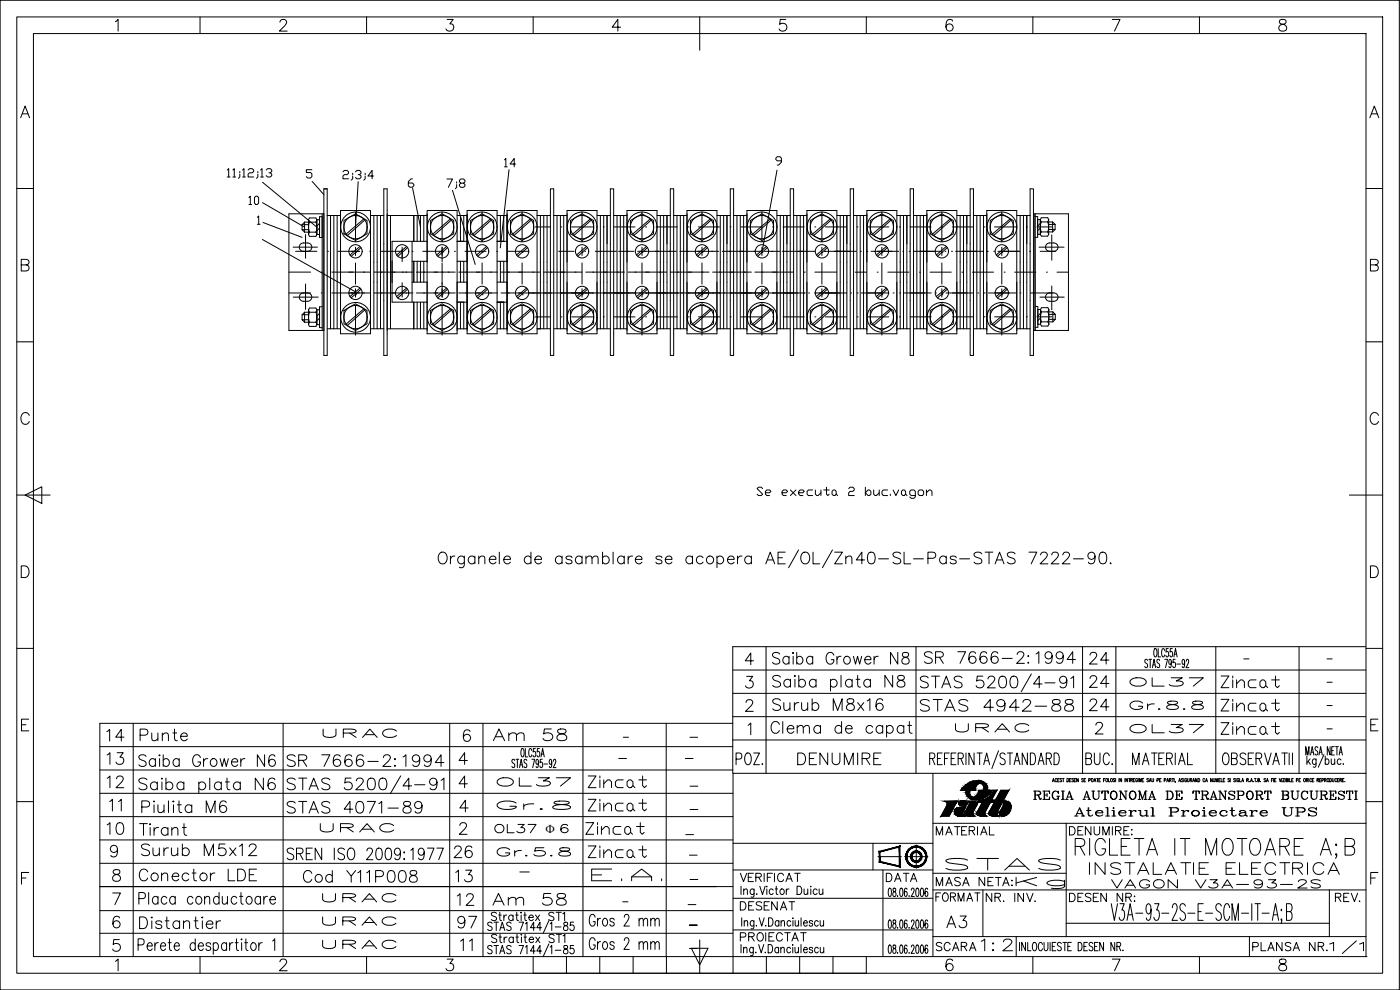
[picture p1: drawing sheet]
<svg xmlns="http://www.w3.org/2000/svg" width="420mm" height="297mm" viewBox="0 0 420 297" stroke-linecap="round" stroke-linejoin="round" font-family="sans-serif">
<defs><g id="words">
<text font-size="10.1" x="321.4" y="258.9">RIGLETA IT MOTOARE A;B</text>
<text font-size="9.7" x="85" y="239.5">STAS 5200/4-91</text>
<text font-size="9.3" x="274.8" y="208.8">STAS 5200/4-91</text>
<g font-size="8.4">
<text x="230" y="222.2">Clema de capat</text>
<text x="40.6" y="239.2">Saiba plata N6</text>
</g>
<g font-size="7.1">
<text x="230.7" y="200.4">Saiba Grower N8</text>
<text x="276.2" y="200.4">SR 7666-2:1994</text>
<text x="325.6" y="200.4">24</text>
<text x="325.6" y="207.4">24</text>
<text x="365.1" y="207.4">Zincat</text>
<text x="230.7" y="214.5">Surub M8x16</text>
<text x="274.8" y="214.5">STAS 4942-88</text>
<text x="325.6" y="214.5">24</text>
<text x="365.1" y="214.5">Zincat</text>
<text x="365.1" y="221.5">Zincat</text>
<text x="30.7" y="223.7">14</text>
<text x="146.8" y="223.3">Am 58</text>
<text x="31" y="230.7">13</text>
<text x="40.6" y="231.1">Saiba Grower N6</text>
<text x="85" y="231.1">SR 7666-2:1994</text>
<text x="238.1" y="230.7">DENUMIRE</text>
<text x="324.6" y="230.7">BUC.</text>
<text x="175.3" y="237.4">Zincat</text>
<text x="37.4" y="244.5" transform="rotate(-90 37.4 244.5)">11</text>
<text x="41.3" y="245.2">Piulita M6</text>
<text x="85" y="245.2">STAS 4071-89</text>
<text x="175.3" y="244.5">Zincat</text>
<text x="31" y="251.5">10</text>
<text x="40.6" y="251.9">Tirant</text>
<text x="174.6" y="251.5">Zincat</text>
<text x="41.3" y="257.9">Surub M5x12</text>
<text x="85" y="259.3">SREN ISO 2009:1977</text>
<text x="135.1" y="258.6">26</text>
<text x="175.3" y="258.6">Zincat</text>
<text x="282.6" y="262.5">STAS</text>
<text x="325.6" y="263.5">INSTALATIE ELECTRICA</text>
<text x="40.6" y="265.6">Conector LDE</text>
<text x="90" y="266">Cod Y11P008</text>
<text x="176.4" y="265.6">E.A.</text>
<text x="135.8" y="273">12</text>
<text x="146.8" y="272.7">Am 58</text>
<text x="40.6" y="279.8">Distantier</text>
<text x="136.2" y="279.8">97</text>
<text x="175.7" y="279">Gros 2 mm</text>
<text x="282.9" y="279.8">A3</text>
<text x="136.9" y="286.5">11</text>
<text x="175.7" y="286.1">Gros 2 mm</text>
<text x="293.2" y="286.5">1:2</text>
<text x="397.9" y="287.2">1/1</text>
</g>
<g font-size="6.6">
<text x="226.1" y="150.6">Se executa 2 buc.vagon</text>
<text x="40.9" y="223.3">Punte</text>
<text x="31" y="237.4">12</text>
<text x="135.5" y="265.6">13</text>
<text x="303.7" y="267.8">Kg</text>
</g>
<g font-size="6.2">
<text x="133" y="57.9">7;8</text>
<text x="321.4" y="246.2">Atelierul Proiectare UPS</text>
</g>
<g font-size="5.7">
<text x="150.3" y="51.2">14</text>
<text x="73.4" y="62.4">10</text>
<text x="338" y="207.1">OL37</text>
<text x="338" y="214.1">Gr.8.8</text>
<text x="285.4" y="220.8">URAC</text>
<text x="338" y="221.2">OL37</text>
<text x="95.6" y="222.6">URAC</text>
<text x="147.8" y="237.1">OL37</text>
<text x="147.8" y="244.1">Gr.8</text>
<text x="309" y="240.9">REGIA AUTONOMA DE TRANSPORT BUCURESTI</text>
<text x="94.9" y="250.8">URAC</text>
<text x="147.1" y="251.2">OL37 6</text>
<text x="279.8" y="251.9">MATERIAL</text>
<text x="319.6" y="251.9">DENUMIRE:</text>
<text x="147.8" y="258.2">Gr.5.8</text>
<text x="220.8" y="265.6">VERIFICAT</text>
<text x="264.6" y="265.6">DATA</text>
<text x="279.8" y="267.1">MASA NETA:</text>
<text x="332.3" y="267.8">VAGON V3A-93-2S</text>
<text x="95.6" y="272">URAC</text>
<text x="220.8" y="274.1">DESENAT</text>
<text x="279.8" y="271.6">FORMAT</text>
<text x="294.9" y="271.6">NR. INV.</text>
<text x="319.6" y="271.6">DESEN NR:</text>
<text x="399.7" y="271.6">REV.</text>
<text x="95.6" y="278.7">URAC</text>
<text x="95.6" y="285.7">URAC</text>
<text x="220.8" y="283.6">PROIECTAT</text>
<text x="279.8" y="286.5">SCARA</text>
<text x="374.6" y="286.5">PLANSA NR.</text>
</g>
<text font-size="3.7" x="163.7" y="249.9">F</text>
<g font-size="2.6">
<text x="372.2" y="199">-</text>
<text x="396.9" y="199">-</text>
<text x="396.9" y="206">-</text>
<text x="396.9" y="213.1">-</text>
<text x="396.9" y="219.8">-</text>
<text x="185.9" y="222.6">-</text>
<text x="205.7" y="222.6">-</text>
<text x="184.5" y="229">-</text>
<text x="204.6" y="229">-</text>
<text x="206" y="237.1">-</text>
<text x="206" y="244.1">-</text>
<text x="204.6" y="251.5">-</text>
<text x="205.7" y="257.9">-</text>
<text x="154.9" y="262.8">-</text>
<text x="206" y="265.3">-</text>
<text x="185.6" y="271.6">-</text>
<text x="205.3" y="272.7">-</text>
<text x="205.7" y="278.7">-</text>
<text x="205.7" y="285.7">-</text>
</g>
</g></defs>
<!-- layer: 0 -->
<g fill="none" stroke="#000" stroke-width=".3">
<path d="M0 .1h420v296.9h-420zM5 5.1h410v286.9h-410zM10 10.1h400v276.9h-400zM34.6 6.5l.8-.7v3.5M60 5.1v5M84 6.7l.4-.7 1-.2a.86 .86 0 0 1 .5 1.4l-2 2.1h2.3M110 5.1v5M134.2 5.8h1.8l-1 1.4a1.12 1.12 0 0 1 1.2 1.3 1.12 1.12 0 0 1-1.5 .8l-.5-.1-.4-.5M160 5.1v5M186.3 8.2h-2.6l1.7-2.4v3.5M210 5.1v10M235.8 5.8h-1.6l-.2 1.5a1.23 1.23 0 0 1 1.9 0 1.23 1.23 0 0 1-.3 1.9 1.23 1.23 0 0 1-1.8-.5"/>
<path d="M260 5.1v5M285.9 6.3a1 1 0 0 0-1-.5 1 1 0 0 0-.8 .7 2.53 2.53 0 0 0 .3 2.7 1.09 1.09 0 0 0 1.6-.5 1.09 1.09 0 0 0-.8-1.5 1.09 1.09 0 0 0-1.3 1M310 5.1v5M333.8 5.8h2.3l-1.6 3.5M360 5.1v5M384.1 6a.7 .7 0 0 0 .4 1.2 1.45 1.45 0 0 1 1.6 1.5 1.22 1.22 0 0 1-1.3 .7 1.22 1.22 0 0 1-1-1.2 1.59 1.59 0 0 1 1.7-1 .7 .7 0 0 0 .3-1.2l-.5-.2zM6.2 35.3l1.3-3.5 1.4 3.5M6.7 34.2h1.7M411.1 35.3l1.4-3.5 1.3 3.5M411.6 34.2h1.7M5 56.6h5M68.2 51l.4-.4v2.5"/>
<path d="M68.2 53.1h.9M69.9 51l.4-.4v2.5M69.9 53.1h.8M72 52.3v.8l-.4 .4M72 51.4v.5M72.8 51l.4-.4v2.5M72.8 53.1h.8M74.5 51l.4-.4h.8l.4 .4v.4l-.4 .5h-.8l-.4 .4v.8h1.6M77.4 52.3v.8l-.4 .4M77.4 51.4v.5M78.2 51l.4-.4v2.5M78.2 53.1h.8"/>
<path d="M78.8 54.7l16.3 13.5M79.9 51l.4-.4h.8l.5 .4v.4l-.5 .5h-.4M81.1 51.9l.5 .4v.4l-.5 .4h-.8l-.4-.4M93.6 50.9h-1.7v.8h1.3l.4 .5v.8l-.4 .4h-.8l-.5-.4M93.7 54.4l3.5 4M97.2 56.7h1v49.9h-1zM102.9 51.6l.4-.5h.9l.4 .5v.4l-.4 .4h-.9l-.4 .4v.8h1.7M105.8 52.8v.8l-.4 .5M105.8 52v.4M106.7 51.6l.4-.5h.8l.4 .5v.4l-.4 .4h-.4M107.5 54.5l-.8 13.6M107.9 52.4l.4 .4v.4l-.4 .4h-.8l-.4-.4"/>
<path d="M109.6 52.8v.8l-.4 .5M109.6 52v.4M112.1 52.8h-1.7l1.3-1.7v2.5M115.2 56.7h1v49.9h-1zM123.8 53.7h-.4l-.9 .8v1.2l.5 .5h.8l.4-.5v-.4l-.4-.4h-1.3M123.8 56.4l2.4 11.7M135.8 57.1l6.8 22.2M152.8 50.9l-2.7 23.5M165.2 56.7h1v49.9h-1zM183.2 56.7h1v49.9h-1zM201.2 56.7h1v49.9h-1zM219.2 56.7h1v49.9h-1z"/>
<path d="M233.2 51.1l-4.5 24.7M234.5 48.3h-1.2l-.5-.4v-.5l.5-.4h.8l.4 .4v1.3l-.8 .8h-.4M237.2 56.7h1v49.9h-1zM255.2 56.7h1v49.9h-1zM273.2 56.7h1v49.9h-1zM291.2 56.7h1v49.9h-1zM309.1 56.7h1.1v49.9h-1.1zM410 56.6h5M6.4 79.5l2-.2a.82 .82 0 0 0 0-1.3l-2-.2v3.5h1.5a.92 .92 0 0 0 .8-.9 .92 .92 0 0 0-.8-.9M77.2 65.2l.4-.4v2.5M77.2 67.3h.9M78.7 71.8l28 15.8"/>
<path d="M78.8 60.8l12.6 7.4M78.9 66.8l11.8 4.4M88 74.2h7.3M88.7 75.4h6.4M90.7 67.4v1.5M90.7 67.4h1.9M91.4 66.7v3M91.4 66.7l-.7 .7M91.4 69.7h1.2M91.4 66.7h1.2M91.7 70.4v7.1M92.3 72.9h-1.2a1.25 1.25 0 0 0-1.3 1.2 1.25 1.25 0 0 0 1.3 1.3"/>
<path d="M92.3 72.9a1.25 1.25 0 0 1 1.3 1.2 1.25 1.25 0 0 1-1.3 1.3M92.6 65.9l.3 .8M92.6 68.9h-1.9l.7 .8M92.6 65.9l.3-.5h1.9l.3 .5v4.5M92.6 65.9v4.5M92.6 70.4l.3 .5h1.9l.3-.5M92.9 69.6l-.3 .8M92.9 69.7h1.9M92.9 66.7h1.9M92.9 66.6l-.3 1.5 .3 1.5M95.1 65.9h.8M95.1 70.4h.8"/>
<path d="M95.1 65.9l-.3 .7 .3 1.5-.3 1.5 .3 .8M95.9 68.4l-.8 .8M95.9 67l-.8 .8M96.7 64.2v35M96.7 65h-.8v6.3h.8M97.2 64.2h-10.5v35h10.5M98.2 64.7h2M98.3 75.4h.1M99.2 64.7v33.9M100.2 64.7h2M100.2 64.7v33.9M101.2 64.7v33.9"/>
<path d="M101.5 75.4h6.4M102.2 63.2h9v36.9h-9zM103.2 66.2l3.5-2 3.5 2v4l-3.5 2-3.5-2zM106.7 75.7h.1M106.7 63.6v8.9M106.7 74.2v2.5M106.7 78.9v6.3M108 73.9l-3 2.6M108.3 74.3l-2.9 2.6M109.2 65.7l-5.3 4.5M109.5 66l-5.3 4.7M111 75.4h.1"/>
<path d="M111.2 64.7h4M112.2 64.7v33.9M113.2 64.7v33.9M114.2 75.4h6.3M114.2 64.7v33.9M116.2 64.7h8v7.7v-7.7h1M117.2 64.7v34M120.7 74.2v4.3M122 73.9l-3 2.6M122.3 74.3l-2.9 2.6M123.7 72.4v18.3M123.7 78.4h4.5"/>
<path d="M123.7 75.4h.1M124.2 78.4v6.3M125.2 78.4v6.3M126.2 64.7v7.7M126.2 78.4v6.3M126.9 75.4h6.3M127.2 64.7v7.7M127.2 78.4v6.3M128.2 64.2v35.9h9v-36.9h-9v15.5M128.2 64.7h-3v7.7M128.2 72.4h-10.5v18.3h10.5M129.2 66.2l3.5-2 3.5 2v4l-3.5 2-3.5-2z"/>
<path d="M132.7 75.7h.1M132.7 63.6v8.9M132.7 74.2v4.3M132.7 78.9v10.3M134 73.9l-3 2.6M134.3 74.3l-2.9 2.6M135.2 65.7l-5.3 4.5M135.5 66l-5.3 4.7M136.4 75.4h.1M137.2 64.7h2M137.2 72.4h3M137.2 78.4h3"/>
<path d="M138.2 64.7v7.7M138.2 78.4v6.3M139.2 64.7h1v34h-1M139.2 64.7v7.7M139.2 78.4v6.3M139.5 75.4h6.4M140.2 63.2h9v36.9h-9zM141.2 66.2l3.5-2 3.4 2v4l-3.4 2-3.5-2zM144.7 75.7h.1M144.7 63.6v8.9M144.7 78.9v6.3M146 73.9l-3 2.6"/>
<path d="M146.3 74.3l-2.9 2.6M147.2 65.7l-5.3 4.5M147.5 66l-5.3 4.7M149.1 75.4h.1M149.2 64.7h2M149.2 78.4h3M150.2 64.7v7.7M150.2 78.4v6.3M151.2 64.7h1v34h-1M151.2 64.7v7.7h-2h3M151.2 78.4v6.3M152.2 63.2h9v36.9h-9z"/>
<path d="M152.2 75.4h6.5M153.2 66.2l3.5-2 3.4 2v4l-3.4 2-3.5-2zM156.7 75.7h.1M156.7 63.6v8.9M156.7 78.9v6.3M158 73.9l-3 2.6M158.3 74.3l-2.9 2.6M159.2 65.7l-5.3 4.5M159.5 66l-5.3 4.7M160.7 68.1h4.5M161.2 64.7h1h-1M163.2 64.7v33.9"/>
<path d="M164.2 64.7h-2v33.9M164.2 64.7h1M164.2 64.7v33.9M166.2 64.7h2M167.2 64.7v33.9h1M167.7 75.4h4.6M168.2 64.7h2M168.2 64.7v33.9M168.3 68.1h.1M169.2 64.7v33.9M171.2 66.2l3.5-2 3.4 2v4l-3.4 2-3.5-2zM171.5 68.1h6.4"/>
<path d="M174.7 75.7h.1M174.7 63.6v8.9M174.7 74.2v2.5M174.7 78.9v6.3M175.5 75.4h.1M176 73.9l-3 2.6M176.3 74.3l-2.9 2.6M177.2 65.7l-5.3 4.5M177.5 66l-5.3 4.7M178.6 75.4h6.4M179.2 64.7h4M180.2 64.7v33.9"/>
<path d="M181 68.1h.1M181.2 64.7v33.9M182.2 64.7v33.9M184.2 64.7h1v33.9h-1M184.2 68.1h6.4M185.2 64.7h1M185.7 75.4h4.6M186.2 64.7h2M186.2 64.7v33.9M187.2 64.7v33.9M188.2 75.4h.1M188.2 63.2h9v36.9h-9z"/>
<path d="M189.2 66.2l3.5-2 3.4 2v4l-3.4 2-3.5-2zM191.3 75.4h11.7M192.7 75.7h.1M192.7 63.6v8.9M192.7 74.2v2.5M192.7 78.9v6.3M193.5 75.4h.1M193.7 68.1h.1M194 73.9l-3 2.6M194.3 74.3l-2.9 2.6M195.2 65.7l-5.3 4.5M195.5 66l-5.3 4.7"/>
<path d="M196.9 68.1h6.4M197.2 64.7h4h-3v33.9M199.2 64.7v33.9M200.2 64.7v33.9M200.9 75.4h.1M202.2 64.7h2M203.2 64.7v33.9h1M204 75.4h11.7M204.2 64.7h2M204.2 64.7v33.9M205.2 64.7v33.9M206.2 75.4h.1"/>
<path d="M206.2 63.2h9v36.9h-9zM206.4 68.1h.1M207.2 66.2l3.5-2 3.4 2v4l-3.4 2-3.5-2zM209.6 68.1h6.3M210.7 75.7h.1M210.7 63.6v8.9M210.7 74.2v2.5M210.7 78.9v6.3M212 73.9l-3 2.6M212.3 74.3l-2.9 2.6M213.2 65.7l-5.3 4.5M213.4 66l-5.2 4.7"/>
<path d="M213.6 75.4h.1M215.2 64.7h4M216.2 64.7v33.9M216.7 75.4h11.7M217.2 64.7v33.9M218.2 64.7v33.9M218.9 75.4h.1M219.1 68.1h.1M220.2 64.7h1M221.2 64.7h3M221.2 64.7v33.9M222.2 64.7v33.9"/>
<path d="M222.3 68.1h6.3M223.2 64.7v33.9M224.2 63.2h9v36.9h-9zM225.2 66.2l3.5-2 3.4 2v4l-3.4 2-3.5-2zM226.3 75.4h.1M228.7 75.7h.1M228.7 63.6v8.9M228.7 74.2v2.5M228.7 78.9v6.3M229.4 75.4h4.7M230 73.9l-3 2.6M230.3 74.3l-2.9 2.6"/>
<path d="M231.2 65.7l-5.3 4.5M231.4 66l-5.2 4.7M231.6 75.4h.1M231.8 68.1h.1M233.2 64.7h4M234.2 64.7v33.9M234.7 75.4h9.6M235 68.1h6.3M235.2 64.7v33.9M236.2 64.7v33.9M238.2 64.7h4M239.2 64.7v33.9"/>
<path d="M240.2 64.7v33.9M241.2 64.7v33.9M243.2 66.2l3.5-2 3.4 2v4l-3.4 2-3.5-2zM244.3 75.4h.1M244.5 68.1h.1M246.7 75.7h.1M246.7 63.6v8.9M246.7 74.2v2.5M246.7 78.9v6.3M247.4 75.4h9.6M247.5 75.4h.1M247.7 68.1h6.3"/>
<path d="M248 73.9l-3 2.6M248.3 74.3l-2.9 2.6M249.2 65.7l-5.3 4.5M249.4 66l-5.2 4.7M251.2 64.7h4M252.2 64.7v33.9M253.2 64.7v33.9M254.2 64.7v33.9M256.2 64.7h1M257.2 64.7h2M257.2 64.7v33.9M257.2 68.1h.1"/>
<path d="M258.2 64.7v33.9M258.2 75.4h.1M259.2 64.7h1M259.2 64.7v33.9M260.2 75.4h.1M260.2 63.2h9v36.9h-9zM260.4 68.1h6.3M261.2 66.2l3.5-2 3.4 2v4l-3.4 2-3.5-2zM261.4 75.4h8.3M264.7 75.7h.1M264.7 63.6v8.9M264.7 74.2v2.5"/>
<path d="M264.7 78.9v6.3M266 73.9l-3 2.6M266.3 74.3l-2.9 2.6M267.1 65.7l-5.3 4.5M267.4 66l-5.2 4.7M269.2 64.7h4M269.9 68.1h.1M270.2 64.7v33.9M270.9 75.4h.1M271.2 64.7v33.9M272.2 64.7v33.9M272.9 75.4h.1"/>
<path d="M273.1 68.1h6.3M274.1 75.4h8.3M274.2 64.7h2M275.2 64.7v33.9M276.2 64.7h2M276.2 64.7v33.9M277.2 64.7v33.9M278.2 63.2h9v36.9h-9zM279.2 66.2l3.5-2 3.4 2v4l-3.4 2-3.5-2zM282.6 68.1h.1M282.7 75.7h.1M282.7 63.6v8.9"/>
<path d="M282.7 74.2v2.5M282.7 78.9v6.3M283.6 75.4h.1M284 73.9l-3 2.6M284.3 74.3l-2.9 2.6M285.1 65.7l-5.3 4.5M285.4 66l-5.2 4.7M285.5 75.4h.1M285.8 68.1h6.3M286.8 75.4h8.3M287.2 64.7h4M288.2 64.7v33.9"/>
<path d="M289.2 64.7v33.9M290.2 64.7v33.9M292.2 64.7h2M293.2 64.7v33.9M294.2 64.7h2M294.2 64.7v33.9M295.2 64.7v33.9M295.3 68.1h.1M296.2 63.2h8.9v36.9h-8.9zM296.3 75.4h.1M297.2 66.2l3.5-2 3.4 2v4l-3.4 2-3.5-2zM298.2 75.4h.1"/>
<path d="M298.5 68.1h6.3M299.5 75.4h6.6M300.7 75.7h.1M300.7 63.6v8.9M300.7 74.2v2.5M300.7 78.9v6.3M302 73.9l-3 2.6M302.3 74.3l-2.9 2.6M303.1 65.7l-5.3 4.5M303.4 66l-5.2 4.7M305.1 64.7h4M306.2 64.7v33.9"/>
<path d="M307.1 64.7v33.9h1.1M308 68.1h.1M308.2 64.7v33.9M309 75.4h.1M310.2 64.2h10.5v35h-10.5M310.6 65h.8v6.2h-.8M310.6 64.2v35M311.2 68.1h4.5M311.8 74.2h7.5M312.2 75.4h4.6M312.2 65.8l.3 .8M312.2 65.9h-.8v4.4h.8l.3-.7-.3-1.5 .3-1.5h1.9l.3 1.5-.3 1.5 .3 .7"/>
<path d="M312.2 65.8v4.5l.3 .6h1.9l.3-.6v-4.5M312.2 68.4l-.8 .8M312.2 67l-.8 .8M312.2 65.8l.3-.5h1.9l.3 .5M312.5 69.6h1.9M314.7 66.6h1.2M314.7 68.8h2l-.8 .8M314.7 67.3h2M314.7 69.6h1.2M314.7 65.8l-.3 .8M315 75.4a1.25 1.25 0 0 1-1.2-1.2 1.25 1.25 0 0 1 1.2-1.3h1.3a1.25 1.25 0 0 1 1.2 1.2 1.25 1.25 0 0 1-1.2 1.3M315.6 70.5v7.6"/>
<path d="M315.9 66.6l.8 .7M315.9 66.6v3M316.7 67.3v1.5M411.3 79.5l2-.2a.8 .8 0 0 0 0-1.3l-2-.2v3.5h1.5a.92 .92 0 0 0 .9-.9 .92 .92 0 0 0-.9-.9M86.7 81.6h6.5M86.7 87.9h6.5M88 89.2h7.5M90.7 94.4v1.5M91.1 87.9a1.25 1.25 0 0 0-1.3 1.2 1.25 1.25 0 0 0 1.3 1.3h1.2M91.4 93.7l-.7 .7h1.9M91.4 93.7v3M91.4 96.7h1.2"/>
<path d="M91.4 93.7h1.2M91.7 85.2v7.6M92.3 87.9a1.25 1.25 0 0 1 1.3 1.2 1.25 1.25 0 0 1-1.3 1.3M92.6 92.9l.3 .8M92.6 95.9h-1.9l.7 .8M92.6 92.9v4.5l.3 .5h1.9l.3-.5v-4.5M92.6 92.9l.3-.5h1.9l.3 .5M92.9 96.7l-.3 .7M92.9 96.7h1.9M92.9 93.7h1.9M92.9 93.7l-.3 1.5 .3 1.5M95.1 97.4h.8"/>
<path d="M95.1 93h.8M95.1 92.9l-.3 .8 .3 1.5-.3 1.5 .3 .7M95.9 95.5l-.8 .8M95.9 94l-.8 .8M96.4 81.6h.1M96.4 87.9h.1M96.7 92.1h-.8v6.2h.8M98.2 98.6h2M99.6 81.6h11.6M99.6 87.9h11.6M100.2 98.6h2M103.2 93.2l3.5-2 3.5 2v4l-3.5 2-3.5-2z"/>
<path d="M105.4 87.9h2.5M106.7 88.4h.1M106.7 86.6v2.6M106.7 91.6v9M108 86.4l-3 2.6M108.3 86.8l-2.9 2.6M109.1 81.6h.1M109.1 87.9h.1M109.2 92.7l-5.3 4.5M109.5 93l-5.3 4.6M111.2 98.6h2M112.3 81.6h11.6"/>
<path d="M112.3 87.9h11.6M113.2 98.6h2M114.4 87.9h.1M114.4 81.6h.1M116.2 98.7h8M120.7 81.7h.1M120.7 84.8v4.4M121.8 81.6h.1M121.8 87.9h.1M122 86.4l-3 2.6M122.3 86.8l-2.9 2.6M123.7 84.7h4.5"/>
<path d="M124.2 98.7h4M124.2 90.7v8M125 81.6h11.6M125 87.9h11.6M125.2 90.7v8M126.2 90.7v8M127.1 87.9h.1M127.1 81.6h.1M127.2 90.7v8M129.2 93.2l3.5-2 3.5 2v4l-3.5 2-3.5-2zM132.7 81.7h.1M132.7 88.4h.1"/>
<path d="M132.7 91.6v9M134 86.4l-3 2.6M134.3 86.8l-2.9 2.6M134.5 81.6h.1M134.5 87.9h.1M135.2 92.7l-5.3 4.5M135.5 93l-5.3 4.7M137.2 98.7h2M137.2 90.7h3M137.2 84.7h3M137.7 81.6h11.6M137.7 87.9h11.6"/>
<path d="M138.2 90.7v8M139.2 90.7v8M139.8 87.9h.1M139.8 81.6h.1M141.2 93.2l3.5-2 3.4 2v4l-3.4 2-3.5-2zM144.7 88.4h.1M144.7 91.6v9M146 86.4l-3 2.6M146.3 86.8l-2.9 2.6M147.2 92.7l-5.3 4.5M147.2 81.6h.1M147.2 87.9h.1"/>
<path d="M147.5 93l-5.3 4.7M149.2 98.7h2M149.2 84.7h3M150.2 90.7v8M150.4 81.6h11.6M150.4 87.9h91M152.2 90.7h-3h2v8M152.5 87.9h.1M152.5 81.6h.1M153.2 93.2l3.5-2 3.4 2v4l-3.4 2-3.5-2zM156.7 88.4h.1M156.7 91.6v9"/>
<path d="M158 86.4l-3 2.6M158.3 86.8l-2.9 2.6M159.2 92.7l-5.3 4.5M159.5 93l-5.3 4.7M159.9 81.6h.1M159.9 87.9h.1M160.7 95.1h4.5M161.2 98.6h1M162.2 98.6h3M163.1 81.6h11.6M165.2 87.9h.1M165.2 81.6h.1"/>
<path d="M166.2 98.6h1M168.2 98.6h2M168.4 95.1h.1M168.4 87.9h.1M170.2 84.7v15.4h9v-36.9h-9v36M171.2 93.2l3.5-2 3.4 2v4l-3.4 2-3.5-2zM171.5 95.1h6.4M172.6 81.6h.1M172.6 87.9h.1M174.7 88.4h.1M174.7 86.6v2.6M174.7 91.6v9"/>
<path d="M175.8 81.6h11.6M176 86.4l-3 2.6M176.3 86.8l-2.9 2.6M177.2 92.7l-5.3 4.5M177.5 93l-5.3 4.6M177.9 87.9h.1M177.9 81.6h.1M179.1 87.9h.1M179.2 98.6h1M180.2 98.6h3M181.1 95.1h.1M181.1 87.9h.1"/>
<path d="M184.2 95.1h6.4M185.2 98.6h1M185.3 81.6h.1M185.3 87.9h.1M186.2 98.6h2M188.5 81.6h11.6M189.2 93.2l3.5-2 3.4 2v4l-3.4 2-3.5-2zM190.6 87.9h.1M190.6 81.6h.1M191.8 87.9h.1M192.7 88.4h.1M192.7 86.6v2.6"/>
<path d="M192.7 91.6v9M193.7 95.1h.1M193.8 87.9h.1M194 86.4l-3 2.6M194.3 86.8l-2.9 2.6M195.2 92.7l-5.3 4.5M195.5 93l-5.3 4.6M196.9 95.1h6.4M197.2 98.6h2M198 81.6h.1M198 87.9h.1M199.2 98.6h2"/>
<path d="M201.2 81.6h11.6M202.2 98.6h1M203.3 87.9h.1M203.3 81.6h.1M204.2 98.6h2M204.5 87.9h.1M206.4 95.1h.1M206.5 87.9h.1M207.2 93.2l3.5-2 3.4 2v4l-3.4 2-3.5-2zM209.6 95.1h6.4M210.7 88.4h.1M210.7 86.6v2.6"/>
<path d="M210.7 91.6v9M210.7 81.6h.1M210.7 87.9h.1M212 86.4l-3 2.6M212.3 86.8l-2.9 2.6M213.2 92.7l-5.3 4.5M213.4 93l-5.2 4.6M213.9 81.6h11.6M215.2 98.6h2M216 87.9h.1M216 81.6h.1M217.2 98.6h2"/>
<path d="M217.2 87.9h.1M219.1 95.1h.1M219.2 87.9h.1M220.2 98.6h1M221.2 98.6h3M222.3 95.1h6.4M223.4 81.6h.1M223.4 87.9h.1M225.2 93.2l3.5-2 3.4 2v4l-3.4 2-3.5-2zM226.5 81.6h11.7M228.7 88.4h.1M228.7 86.6v2.6"/>
<path d="M228.7 91.6v9M228.7 87.9h.1M228.7 81.6h.1M229.9 87.9h.1M230 86.4l-3 2.6M230.3 86.8l-2.9 2.6M231.2 92.7l-5.3 4.5M231.4 93l-5.2 4.6M231.8 95.1h.1M231.9 87.9h.1M233.2 98.6h1M234.2 98.6h3"/>
<path d="M235 95.1h6.4M238.2 98.6h4M241.4 87.9h.1M241.4 81.6h.1M242.2 84.7v15.4h9v-36.9h-9v36M242.6 87.9h.1M243.2 93.2l3.5-2 3.4 2v4l-3.4 2-3.5-2zM244.5 95.1h.1M244.5 81.6h6.6M244.5 87.9h9.6M244.6 87.9h.1M246.7 88.4h.1"/>
<path d="M246.7 86.6v2.6M246.7 91.6v9M247.7 95.1h6.4M248 86.4l-3 2.6M248.3 86.8l-2.9 2.6M249.2 92.7l-5.3 4.5M249.4 93l-5.2 4.6M251.2 98.6h2M253.2 98.6h2M255.3 87.9h.1M256.2 98.6h1M256.7 81.7h3.4"/>
<path d="M257.2 98.6h2M257.2 95.1h.1M257.3 87.9h.1M258.5 87.9h8.3M259.2 98.6h1M260.4 95.1h6.4M261.2 93.2l3.5-2 3.4 2v4l-3.4 2-3.5-2zM263.3 81.7h.1M264.7 88.4h.1M264.7 86.6v2.6M264.7 91.6v9M266 86.4l-3 2.6"/>
<path d="M266.3 86.8l-3 2.6M266.4 81.7h6.4M267.1 92.7l-5.3 4.5M267.4 93l-5.2 4.6M268 87.9h.1M269.2 98.6h1M269.9 95.1h.1M270 87.9h.1M270.2 98.6h2M271.2 87.9h8.3M272.2 98.6h1M274.2 98.6h2"/>
<path d="M276 81.7h.1M276.2 98.6h2M279.1 81.7h6.4M279.2 93.2l3.5-2 3.4 2v4l-3.4 2-3.5-2zM279.5 95.1h-6.4M280.7 87.9h.1M282.6 95.1h.1M282.7 88.4h.1M282.7 86.6v2.6M282.7 91.6v9M282.7 87.9h.1M283.9 87.9h8.3"/>
<path d="M284 86.4l-3 2.6M284.3 86.8l-3 2.6M285.1 92.7l-5.3 4.5M285.4 93l-5.2 4.6M285.8 95.1h6.4M287.2 98.6h2M288.7 81.7h.1M289.2 98.6h2M291.8 81.7h6.4M292.2 98.6h2M293.4 87.9h.1M294.2 98.6h2"/>
<path d="M295.3 95.1h.1M295.4 87.9h.1M296.6 87.9h8.5M297.2 93.2l3.5-2 3.4 2v4l-3.4 2-3.5-2zM298.5 95.1h6.4M300.7 88.4h.1M300.7 86.6v2.6M300.7 91.6v9M301.3 81.7h.1M302 86.4l-3 2.6M302.3 86.8l-3 2.6M303.1 92.7l-5.3 4.5"/>
<path d="M303.4 93l-5.2 4.6M304.5 81.7h6.4M305.1 98.6h2M306.1 87.9h.1M308 95.1h.1M308.2 98.6h.9M309.3 87.9h7M310.7 92h.8v6.2h-.8M311.2 95.1h4.5M311.5 97.3h.8M311.5 92.9h.8M312.1 89.2h7.3"/>
<path d="M312.3 92.8l.3 .8M312.3 92.8v4.5M312.3 92.8l.3-.5h1.9l.3 .5v4.5l-.3 .5h-1.9l-.3-.5M312.3 95.4l-.8 .8M312.3 94l-.8 .8M312.6 96.6l-.3 .7M312.6 96.6h1.9M312.6 93.6h1.9M312.6 93.6l-.3 1.5 .3 1.5M314 81.7h.1M314.8 95.8h1.9l-.7 .8M314.8 93.6h1.2"/>
<path d="M314.8 96.6h1.2M314.8 92.8l-.3 .8 .3 1.5-.3 1.5 .3 .7M315 87.9a1.25 1.25 0 0 0-1.2 1.2 1.25 1.25 0 0 0 1.2 1.3h1.3a1.25 1.25 0 0 0 1.2-1.3 1.25 1.25 0 0 0-1.2-1.2M315.6 85.8v7.1M316 93.6l.7 .7h-1.9M316 93.6v3M316.7 94.3v1.5M317.2 81.7h3.5M5 102.6h5M410 102.6h5M8.8 124.6a1.29 1.29 0 0 0-1.5-.8 1.29 1.29 0 0 0-1 1.3 1.53 1.53 0 0 0 .3 1.7 1.53 1.53 0 0 0 1.7 .3l.5-.6M413.7 124.6a1.29 1.29 0 0 0-1.5-.8 1.29 1.29 0 0 0-1 1.3 1.53 1.53 0 0 0 .3 1.7 1.53 1.53 0 0 0 1.7 .3l.5-.6"/>
<path d="M5 148.5h10M7.5 148.5l5-2.5v5zM405 148.5h10M6.4 169.8h1.1a1.86 1.86 0 0 1 1.2 1.7 1.86 1.86 0 0 1-1.2 1.8h-1.1zM411.3 169.8h1.2a1.86 1.86 0 0 1 1.2 1.7 1.86 1.86 0 0 1-1.2 1.8h-1.2zM5 194.5h5M229.9 194v38M274.9 194v38M324.9 194v38M334.9 194v38M364.9 194v38M389.9 194v38"/>
<path d="M409.9 194h-190v38M410 194.5h5M6.5 217.5h1.3M8.6 215.8h-2.1v3.5h2.1M40 217v70M85 217v70M135 217v70M144.9 217v70M175 217v70M199.9 217v70M219.9 201h190M219.9 208h190"/>
<path d="M219.9 215h190M219.9 217h-189.9v70M411.4 217.5h1.3M413.5 215.8h-2.1v3.5h2.1M30 224h189.9M30 231h189.9M30 238h189.9M219.9 222h190M280 232v55M288.3 237.1h1.2M289.3 235.9l-.3 .4M290 237.1a2.23 2.23 0 0 0 1.1 2.5"/>
<path d="M290.4 236.1l-.4 1M291.1 238.5l.5 .6M291.1 239.6l.7 .3M291.1 237.1v1.4M291.6 239.1l.9 .1M291.8 236.1l-.1 1h.9v-.4M292.6 236.7h.1M292.7 236.3l-.1 .4M292.7 236.3h.1M293.1 235.6l-.4 .7M293.6 237.9l-.4 .8-.7 .5M293.6 237.9h.1"/>
<path d="M293.7 237.1l-.1 .8M293.7 237.1h1l-.2 1M294.3 235l-.6 .1-.6 .5M294.3 235l.7 .4M295 235.4l.3 .7-.1 1M295.5 234.9a2.35 2.35 0 0 1 .4 3.2M295.5 234.9a5.1 5.1 0 0 0-4.8 0M295.7 239.8l-1 .4-1.4 .2M296.8 237.1h1.2M297.4 238.6l-.4 .3M297.5 237.8h.1M298.2 237.7l-.8 .9"/>
<path d="M298.6 237.1h.5l-1.5 3h1.4l-.4 .6h-1.4l-1.7 3.3 .2 .5 .5 .4h-1.8a1.01 1.01 0 0 1-1.2-1.2l1.6-3h-1.4M298.6 237.1l-.4 .6M315.8 234.6l.3-1 .3 1M316 234.2h.3M317.2 233.8a.29 .29 0 0 0-.3-.2 .29 .29 0 0 0-.2 .4v.2a.29 .29 0 0 0 .2 .4 .29 .29 0 0 0 .3-.3M317.4 234h.3M317.9 233.6h-.5v1M318.6 233.7h-.5l.5 .4a.27 .27 0 0 1-.1 .5 .27 .27 0 0 1-.4-.2M318.9 233.6h.5M319.1 233.6v1M320.2 233.6a.5 .5 0 0 1 .5 .5 .5 .5 0 0 1-.5 .5zM321 234h.3"/>
<path d="M321.5 233.6h-.5v1M322.2 233.7h-.5l.4 .4a.27 .27 0 0 1 0 .5 .27 .27 0 0 1-.4-.2M322.4 234h.3M322.9 233.6h-.5v1M323.6 233.6v1l-.5-1v1M325.1 233.7h-.5l.5 .4a.27 .27 0 0 1-.1 .5 .27 .27 0 0 1-.4-.2M325.3 234h.3M325.8 233.6h-.5v1M326.7 234.1l.5-.1v-.4h-.5v1M327.7 233.6a.48 .48 0 0 1 .4 .5 .48 .48 0 0 1-.4 .4zM328.3 234.6l.3-1 .3 1M328.4 234.2h.4"/>
<path d="M329.1 233.6h.5M329.4 233.6v1M329.8 234h.3M330.3 233.6h-.5v1M331.2 234h.3M331.7 233.6h-.5v1M332 233.6h.1a.48 .48 0 0 1 .4 .5 .48 .48 0 0 1-.5 .4zM332.6 233.6v1h.5M333.4 233.6h.1a.48 .48 0 0 1 .4 .5 .48 .48 0 0 1-.5 .4zM334.6 233.7h-.5l.4 .4a.27 .27 0 0 1 0 .5 .27 .27 0 0 1-.4-.2M334.8 233.6v1M335.8 233.6v1"/>
<path d="M336.6 233.6v1l-.5-1v1M337.6 233.6v1M338.4 233.6v1l-.5-1v1M338.7 233.6h.5M339 233.6v1M339.4 234h.4v-.4h-.4v1M339.6 234l.3 .6M340.1 234h.3M340.6 233.6h-.5v1M341.4 233.8a.29 .29 0 0 0-.4-.2 .29 .29 0 0 0-.2 .4v.2a.29 .29 0 0 0 .3 .4 .29 .29 0 0 0 .3-.4h-.2M341.6 233.6v1M341.9 234.6v-1l.3 1 .3-1v1"/>
<path d="M342.8 234h.3M343.2 233.6h-.4v1M344.7 233.7h-.5l.4 .4a.27 .27 0 0 1 0 .5 .27 .27 0 0 1-.4-.2M344.9 234.6l.3-1 .3 1M345 234.2h.4M345.7 233.6v.7l.2 .3 .3-.2v-.8M347.2 234.1l.5-.1v-.4h-.5v1M348 234h.3M348.5 233.6h-.5v1M349.4 234.1l.4-.1 .1-.3-.5-.1v1M350.1 234.6l.3-1 .3 1M350.3 234.2h.3"/>
<path d="M351 234h.4v-.3l-.4-.1v1M351.2 234l.3 .6M351.7 233.6h.5M352 233.6v1M352.4 233.6v1M353.7 234.6l.3-1 .3 1M353.9 234.2h.3M355.1 233.7h-.5l.4 .4a.27 .27 0 0 1 0 .5 .27 .27 0 0 1-.4-.2M355.3 233.6v1M356.1 233.8a.29 .29 0 0 0-.3-.2 .29 .29 0 0 0-.2 .4v.2a.29 .29 0 0 0 .3 .4 .29 .29 0 0 0 .2-.4h-.2M356.4 233.6v.7l.2 .3 .3-.3v-.7M357.2 234h.4v-.3l-.4-.1v1"/>
<path d="M357.4 234l.3 .6M357.9 234.6l.3-1 .3 1M358 234.2h.4M359.3 233.6v1l-.6-1v1M359.5 233.6a.5 .5 0 0 1 .6 .5 .5 .5 0 0 1-.6 .5zM361.6 233.8a.29 .29 0 0 0-.4-.2 .29 .29 0 0 0-.2 .4v.2a.29 .29 0 0 0 .2 .4 .29 .29 0 0 0 .4-.3M361.8 234.6l.3-1 .3 1M361.9 234.2h.4M363.8 233.6v1l-.5-1v1M364.1 233.6v.7l.2 .3 .3-.2v-.8M364.9 234.6v-1l.3 1 .3-1v1M365.8 234h.3"/>
<path d="M366.3 233.6h-.5v1M366.5 233.6v1h.4M367.1 234h.3M367.6 233.6h-.5v1M369 233.7h-.5l.4 .4a.27 .27 0 0 1 0 .5 .27 .27 0 0 1-.4-.2M369.2 233.6v1M370.7 233.7h-.5l.5 .4a.27 .27 0 0 1-.1 .5 .27 .27 0 0 1-.4-.2M371 233.6v1M371.8 233.8a.29 .29 0 0 0-.3-.2 .29 .29 0 0 0-.2 .4v.2a.29 .29 0 0 0 .2 .4 .29 .29 0 0 0 .3-.4h-.2M372 233.6v1h.5M372.6 234.6l.3-1 .3 1M372.8 234.2h.3"/>
<path d="M374.2 234h.4v-.4h-.4v1M374.4 234l.3 .6M375.3 234.6l.3-1 .3 1M375.4 234.2h.4M376.5 233.6h.5M376.7 233.6v1M377.5 234h.4l.1-.3-.5-.1v1l.5-.1-.2-.5M379.8 233.7h-.5l.5 .4a.27 .27 0 0 1-.1 .5 .27 .27 0 0 1-.4-.2M380.1 234.6l.3-1 .3 1M380.2 234.2h.3M381.6 234h.3M382 233.6h-.4v1"/>
<path d="M382.2 233.6v1M382.5 234h.3M383 233.6h-.5v1M383.9 233.6l.3 1 .3-1M384.7 233.6v1M384.9 233.6h.6l-.6 1h.6M385.7 233.6v1M386 234h.4l.1-.3-.5-.1v1l.5-.1-.2-.5M386.7 233.6v1M387 233.6v1h.5M387.7 234h.3M388.1 233.6h-.4v1"/>
<path d="M389.1 234.1l.4-.1v-.3l-.4-.1v1M389.8 234h.3M390.3 233.6h-.5v1M391.4 233.6a.48 .48 0 0 1 .4 .5 .48 .48 0 0 1-.4 .4zM392 234h.5v-.3l-.5-.1v1M392.3 234l.2 .6M392.8 233.6v1M393.6 233.8a.29 .29 0 0 0-.3-.2 .29 .29 0 0 0-.2 .4v.2a.29 .29 0 0 0 .2 .4 .29 .29 0 0 0 .3-.3M393.9 234h.3M394.3 233.6h-.4v1M395.3 234h.4v-.3l-.4-.1v1M395.5 234l.3 .6"/>
<path d="M396 234h.3M396.5 233.6h-.5v1M396.7 234.1l.5-.1v-.3l-.5-.1v1M397.5 234h.4v-.4h-.4v1M397.8 234l.2 .6M398.4 233.6h.1a.48 .48 0 0 1 .4 .5 .48 .48 0 0 1-.5 .4zM399.1 233.6a.5 .5 0 0 1 .5 .5 .5 .5 0 0 1-.5 .5zM399.8 233.6v.7l.3 .3 .3-.3v-.7M401.2 233.8a.29 .29 0 0 0-.4-.2 .29 .29 0 0 0-.2 .4v.2a.29 .29 0 0 0 .2 .4 .29 .29 0 0 0 .4-.3M401.4 234h.3M401.9 233.6h-.5v1M402.1 234h.5v-.4h-.5v1"/>
<path d="M402.4 234l.2 .6M402.9 234h.3M403.4 233.6h-.5v1M410 232h-190v60M5 240.5h5M30 245h189.9M30 252h189.9M30 259h189.9M220 253h60M262 253v8M263.5 257h7M271.5 257h7"/>
<path d="M275 253.5v7M280 247h130M283.3 240.4h4.1M286.9 241.1l-2 3.8h-2.5l1.8-3.3M289.2 243.4l.7-1.3-2.2 .2a1.29 1.29 0 0 0-1.2 1.3 1.29 1.29 0 0 0 1.3 1.3h2l-.7-.5M291.9 240.4h-1.4l.3 .2 .1 .6-1.3 2.5a1.01 1.01 0 0 0 1.2 1.2h1.8l-.5-.4-.2-.5 1.2-2.4M296.8 243.7a1.01 1.01 0 0 0 1.3 1.2h1.7l-.5-.4-.1-.7 3.5-6.7h-2.4l-1.3 2.6h.6l-.8 1.4h-.6l-1.3 2.6M301.2 240.4a1.99 1.99 0 0 1 2.1 1.1 1.99 1.99 0 0 1-.4 2.3l-.8 .7a1.18 1.18 0 0 1-1.3 .4 1.18 1.18 0 0 1-.8-1.1l1.2-2.4M320 247v34M410 240.5h5M6.5 263.4h1.3M8.6 261.8h-2.1v3.5"/>
<path d="M30 273.2h189.9M214.9 266h-184.9h189.9M220 279h60M220 269.5h60M220 261h60M222.4 265.9v2.5M222.6 275.4v2.5M223.2 267.2l.5-.5 .5 .1 .1 1.6M223.2 266.7v1.7M223.4 276.7l.4-.5 .5 .1 .1 1.6M223.4 276.2v1.7M226.3 276.2l-.1 2.3-.3 .2-.5-.1"/>
<path d="M226.3 276.6l-.2-.3a.81 .81 0 0 0-1 .6 .81 .81 0 0 0 .5 1l.7-.4M226.3 266.7l-.1 2.3-.3 .2-.5-.1M226.3 267.1a.6 .6 0 0 0-.5-.4 .6 .6 0 0 0-.6 .4 .73 .73 0 0 0 0 1.1 .73 .73 0 0 0 1.1-.2M227.8 275.4l.8 2.5 .8-2.5M228 265.9l.8 2.5 .8-2.5M230.1 266.7v1.7M230.7 275.4a1.34 1.34 0 0 1 1.3 .8 1.34 1.34 0 0 1-.4 1.6l-.9 .1zM232.1 267.1a.59 .59 0 0 0-.6-.4 .59 .59 0 0 0-.6 .4 .73 .73 0 0 0 .1 1.1 .73 .73 0 0 0 1.1-.2M233 265.9v2l.1 .4 .4 .1M233.8 276.6l-.2-.3a.81 .81 0 0 0-1 .6 .81 .81 0 0 0 .5 1l.7-.4M233.8 276.2v1.7M234.4 276.7l.5-.5 .5 .1v1.6"/>
<path d="M234.4 276.2v1.7M236 266.7v1.7M237.3 276.6l-.2-.3a.81 .81 0 0 0-1 .6 .81 .81 0 0 0 .6 1l.6-.4M238 276.2v1.7M238.6 276.2l.1 1.6 .5 .1 .5-.5M239.2 265.9a1.33 1.33 0 0 1 1.4 .8 1.33 1.33 0 0 1-.4 1.6l-1 .1zM239.7 276.2v1.7M240.4 275.4v2.5M241.2 276.9h1.1l-.2-.6a.81 .81 0 0 0-1 .6 .81 .81 0 0 0 .5 1l.7-.4M241.3 266.7l.1 1.6 .5 .1 .5-.5M242.4 266.7v1.7M243.3 265.9v.2z"/>
<path d="M243.3 266.7v1.7M243.9 276.6a.54 .54 0 0 0-.5-.4 .54 .54 0 0 0-.5 .4v.2l.9 .4 .1 .3a.54 .54 0 0 1-.5 .4 .54 .54 0 0 1-.5-.4M245.2 267.1a.59 .59 0 0 0-.5-.4 .59 .59 0 0 0-.6 .4 .73 .73 0 0 0 .1 1.1 .73 .73 0 0 0 1-.2M245.6 276.6l-.2-.3a.81 .81 0 0 0-1 .6 .81 .81 0 0 0 .5 1l.7-.4M245.8 266.7l.1 1.6 .5 .1 .6-.5M246.1 276.2l.1 1.6 .5 .1 .5-.5M247 266.7v1.7M247.2 276.2v1.7M265 261v26M266.8 266.6l.3-.1 .4 .5v1.5l-.4 .5-.3-.1-.2-.4zM266.8 276.1l.3-.1 .4 .5v1.6l-.4 .4-.3-.1-.2-.3zM268.1 266.6v.7a.85 .85 0 0 1 .8 .8 .85 .85 0 0 1-.6 .9 .93 .93 0 0 1-.3-1 .93 .93 0 0 1 .8-.7v-.7z"/>
<path d="M268.1 276.1v.8a.85 .85 0 0 1 .8 .7 .85 .85 0 0 1-.6 .9 .94 .94 0 0 1-.3-1 .94 .94 0 0 1 .8-.6v-.8zM269.4 268.7l.1 .2M269.4 278.3l.1 .1M270.2 266.6l.4-.1 .3 .5v1.5l-.3 .5-.4-.1-.1-.4zM270.2 276.1l.4-.1 .3 .5v1.6l-.3 .4-.4-.1-.1-.3zM272.2 266.8l-.4-.3a1.81 1.81 0 0 0 .1 2.5 .89 .89 0 0 0-.1-1.6l-.4 .7M272.2 276.4l-.4-.4a1.81 1.81 0 0 0 .1 2.5 .89 .89 0 0 0-.1-1.5l-.4 .7M272.8 268.7l.1 .2M272.8 278.3l.1 .1M273.5 267.1l.3-.6 .5 .2v.7l-.8 1.6h.9M273.5 276.6l.3-.6 .5 .3v.7l-.8 1.5h.9M275 266.6l.4-.1 .3 .5v1.5l-.3 .5-.4-.1-.1-.4z"/>
<path d="M275 276.1l.4-.1 .3 .5v1.6l-.3 .4-.4-.1-.1-.3zM276.4 266.6l.4-.1 .3 .5v1.5l-.3 .5-.4-.1-.1-.4zM276.4 276.1l.4-.1 .3 .5v1.6l-.3 .4-.4-.1-.1-.3zM278.4 266.8l-.4-.3a1.79 1.79 0 0 0 .1 2.5 .89 .89 0 0 0-.1-1.6l-.4 .7M278.4 276.4l-.4-.4a1.79 1.79 0 0 0 .1 2.5 .89 .89 0 0 0-.1-1.5l-.4 .7M280 267h130M280 262h40M295 267v14M320 277h79M333.5 271.1l.9 5 1-5M336.1 271.1h1.3l-.7 1.9h.3a2.34 2.34 0 0 1-.2 3.1l-.7-.2-.2-.7M338.2 276.1l1-5 .9 5"/>
<path d="M338.6 274.5h1.2M340.8 274h2.2M345.5 272.8l-.4 1.2-.4 .2a1.86 1.86 0 0 1 0-3.1l.4 .3a6.4 6.4 0 0 1 0 4.5l-.6 .2-.4-.2-.1-.5M346.5 271.1h1.3l-.7 1.9h.4a2.32 2.32 0 0 1-.3 3.1l-.7-.2-.2-.7M348.7 274h2.1M351.9 272.3v-.2a.85 .85 0 0 1 .9-1l.4 .5a2.62 2.62 0 0 1-.3 2.2l-1.2 2.3h1.7M355.8 271.9l-.6-.8a1.16 1.16 0 0 0-1.1 .9 1.16 1.16 0 0 0 .5 1.3 1.65 1.65 0 0 1 .6 2.8h-.5l-.6-.7M356.5 274h2.1M359.6 273.5h.9M361.1 271.1h-1.5v5h1.5M361.8 274h2.1M366.6 271.9l-.6-.8a1.16 1.16 0 0 0-1.2 .9 1.16 1.16 0 0 0 .6 1.3 1.66 1.66 0 0 1 .6 2.8h-.5l-.6-.7"/>
<path d="M369 272.3a1.04 1.04 0 0 0-1-1.2 4.6 4.6 0 0 0 0 5 1.04 1.04 0 0 0 1-1.1M369.7 276.1v-5l1 5 .9-5v5M372.6 274h2.1M375.7 271.1v5M376.6 271.1h1.7M377.5 271.1v5M378.8 274h2.1M381.8 276.1l1-5 .9 5M382.2 274.5h1.2M384.6 272.8v.5zM384.6 276.1v-.4l.1 .7-.3 .7M386.1 273.5h1.1a1.46 1.46 0 0 0 0-2.4h-1.1v5h1.1a1.68 1.68 0 0 0 0-2.6"/>
<path d="M399 267v14M411.4 263.4h1.3M413.5 261.8h-2.1v3.5M30 280h189.9M34.6 288.4l.8-.6v3.5M60 287v5M84 288.6l.4-.7 1-.1a.85 .85 0 0 1 .5 1.3l-2 2.2h2.3M110 287v5M134.2 287.8h1.8l-1 1.3a1.12 1.12 0 0 1 1.2 1.3 1.12 1.12 0 0 1-1.5 .9l-.5-.2-.4-.5M160 287v5h100v-5M170 287v5M180 287v5"/>
<path d="M190 287v5M200 287v5M207.5 284.5h5l-2.5 5zM210 282v10M222.4 283.4v2.5M223.1 284.7l.5-.5 .5 .1 .1 1.6M223.1 284.2v1.7M226.1 284.2l-.1 2.3-.3 .2-.5-.1M226.1 284.6l-.2-.3a.74 .74 0 0 0-1 .8 .74 .74 0 0 0 1 .7l.2-.3M226.8 285.7v.2l.1-.1M227.7 283.4l.8 2.5 .7-2.5M229.7 285.7v.2l.1-.1"/>
<path d="M230 287v5M230.5 283.4a1.34 1.34 0 0 1 1.4 .8 1.34 1.34 0 0 1-.4 1.6l-1 .1zM233.7 284.6l-.2-.3a.74 .74 0 0 0-1 .8 .74 .74 0 0 0 1 .7l.2-.3M233.7 284.2v1.7M234.3 284.7l.5-.5 .5 .1 .1 1.6M234.3 284.2v1.7M237.3 284.6l-.2-.3a.75 .75 0 0 0-1 .8 .75 .75 0 0 0 1 .7l.2-.3M237.9 284.2v1.7M238.6 284.2l.1 1.6 .5 .1 .4-.5M239.6 284.2v1.7M240 287v5M240.4 283.4v2.5"/>
<path d="M241.2 284.9h1.1l-.2-.6a.74 .74 0 0 0-1 .8 .74 .74 0 0 0 1 .7l.2-.3M243.9 284.6a.54 .54 0 0 0-.5-.4 .54 .54 0 0 0-.5 .4l.9 .6 .1 .3a.55 .55 0 0 1-.5 .4 .55 .55 0 0 1-.5-.4M245.6 284.6l-.2-.3a.74 .74 0 0 0-.9 .8 .74 .74 0 0 0 .9 .7l.2-.3M246.2 284.2l.1 1.6 .4 .1 .5-.5M247.2 284.2v1.7M250 287v5M266.8 283.7l.3-.2 .4 .5v1.6l-.4 .4-.3-.1-.2-.3zM268.1 283.7v.7a.85 .85 0 0 1 .8 .7 .85 .85 0 0 1-.6 .9 .93 .93 0 0 1-.3-.9 .93 .93 0 0 1 .8-.7v-.7zM269.4 285.8l.1 .1M270.2 283.7l.4-.2 .3 .5v1.6l-.3 .4-.4-.1-.1-.3zM272.2 283.9l-.4-.4a1.81 1.81 0 0 0 .1 2.5 .89 .89 0 0 0-.1-1.5l-.4 .7M272.8 285.8l.1 .1"/>
<path d="M273.5 284.1l.3-.6 .5 .3v.7l-.8 1.5h.9M275 283.7l.4-.2 .3 .5v1.6l-.3 .4-.4-.1-.1-.3zM276.4 283.7l.4-.2 .3 .5v1.6l-.3 .4-.4-.1-.1-.3zM278.4 283.9l-.4-.4a1.79 1.79 0 0 0 .1 2.5 .89 .89 0 0 0-.1-1.5l-.4 .7M280 281h130M285.9 288.3a1.05 1.05 0 0 0-1.5-.4 2.73 2.73 0 0 0 0 3.2 1.09 1.09 0 0 0 1.6-.5 1.09 1.09 0 0 0-.8-1.5 1.09 1.09 0 0 0-1.3 1M307.8 282.8v2.5l-1.2-2.5v2.5M308.4 282.8v2.5h1M310 287v5M310.2 282.9l.1-.1a1.42 1.42 0 0 1 .5 2.3l-.2 .2a1.43 1.43 0 0 1-.4-2.4zM312.9 283.4l-.5-.6a1.43 1.43 0 0 0-.4 2.3l.4 .2 .5-.6M313.3 282.8l.1 2.1a.51 .51 0 0 0 .5 .4 .51 .51 0 0 0 .5-.4l.1-2.1"/>
<path d="M315.2 282.8v2.5M315.8 284h.7M316.9 282.8h-1.1v2.5h1.1M318.5 283.1a.59 .59 0 0 0-.9-.2 .59 .59 0 0 0 .1 .9l.5 .3a.63 .63 0 0 1 .2 1 .63 .63 0 0 1-1-.2M319 282.8h1.1M319.6 282.8v2.5M320.5 284h.6M321.5 282.8h-1v2.5h1M323.6 282.8a1.32 1.32 0 0 1 1.1 .7 1.32 1.32 0 0 1-.1 1.4l-.5 .4h-.5zM325.3 284h.6M326.4 282.8h-1.1v2.5h1.1M328 283.1a.59 .59 0 0 0-1-.2 .59 .59 0 0 0 .2 .9l.5 .3a.63 .63 0 0 1 .2 1 .63 .63 0 0 1-1.1-.2"/>
<path d="M328.5 284h.6M329.6 282.8h-1.1v2.5h1.1M331.2 282.8v2.5l-1.2-2.5v2.5M333.8 287.8h2.3l-1.6 3.5M334.5 282.8v2.5l-1.1-2.5v2.5M335.2 284l1-.2 .1-.3-.1-.6-1-.1v2.5M335.8 284l.5 1.3M337 285l.1 .1M360 287v5M384.1 287.9a.71 .71 0 0 0 .4 1.2 1.45 1.45 0 0 1 1.6 1.5 1.22 1.22 0 0 1-1.3 .7 1.22 1.22 0 0 1-1-1.2 1.59 1.59 0 0 1 1.7-1 .71 .71 0 0 0 .3-1.2l-.5-.1z"/>
<circle cx="106.7" cy="68.1" r="3.5"/>
<circle cx="106.7" cy="75.4" r="2"/>
<circle cx="106.7" cy="68.1" r="4.5"/>
<circle cx="120.7" cy="75.4" r="2"/>
<circle cx="132.7" cy="68.1" r="3.5"/>
<circle cx="132.7" cy="75.4" r="2"/>
<circle cx="132.7" cy="68.1" r="4.5"/>
<circle cx="144.7" cy="68.1" r="3.5"/>
<circle cx="144.7" cy="75.4" r="2"/>
<circle cx="144.7" cy="68.1" r="4.5"/>
<circle cx="156.7" cy="68.1" r="3.5"/>
<circle cx="156.7" cy="75.4" r="2"/>
<circle cx="156.7" cy="68.1" r="4.5"/>
<circle cx="174.7" cy="68.1" r="3.5"/>
<circle cx="174.7" cy="75.4" r="2"/>
<circle cx="174.7" cy="68.1" r="4.5"/>
<circle cx="192.7" cy="68.1" r="3.5"/>
<circle cx="192.7" cy="75.4" r="2"/>
<circle cx="192.7" cy="68.1" r="4.5"/>
<circle cx="210.7" cy="68.1" r="3.5"/>
<circle cx="210.7" cy="75.4" r="2"/>
<circle cx="210.7" cy="68.1" r="4.5"/>
<circle cx="228.7" cy="68.1" r="3.5"/>
<circle cx="228.7" cy="75.4" r="2"/>
<circle cx="228.7" cy="68.1" r="4.5"/>
<circle cx="246.7" cy="68.1" r="3.5"/>
<circle cx="246.7" cy="75.4" r="2"/>
<circle cx="246.7" cy="68.1" r="4.5"/>
<circle cx="264.7" cy="68.1" r="3.5"/>
<circle cx="264.7" cy="75.4" r="2"/>
<circle cx="264.7" cy="68.1" r="4.5"/>
<circle cx="282.7" cy="68.1" r="3.5"/>
<circle cx="282.7" cy="75.4" r="2"/>
<circle cx="282.7" cy="68.1" r="4.5"/>
<circle cx="300.7" cy="68.1" r="3.5"/>
<circle cx="300.7" cy="75.4" r="2"/>
<circle cx="300.7" cy="68.1" r="4.5"/>
<circle cx="106.7" cy="95.1" r="3.5"/>
<circle cx="106.7" cy="87.9" r="2"/>
<circle cx="106.7" cy="95.2" r="4.5"/>
<circle cx="120.7" cy="87.9" r="2"/>
<circle cx="132.7" cy="95.1" r="3.5"/>
<circle cx="132.7" cy="87.9" r="2"/>
<circle cx="132.7" cy="95.2" r="4.5"/>
<circle cx="144.7" cy="95.1" r="3.5"/>
<circle cx="144.7" cy="87.9" r="2"/>
<circle cx="144.7" cy="95.2" r="4.5"/>
<circle cx="156.7" cy="95.1" r="3.5"/>
<circle cx="156.7" cy="87.9" r="2"/>
<circle cx="156.7" cy="95.2" r="4.5"/>
<circle cx="174.7" cy="95.1" r="3.5"/>
<circle cx="174.7" cy="87.9" r="2"/>
<circle cx="174.7" cy="95.2" r="4.5"/>
<circle cx="192.7" cy="95.1" r="3.5"/>
<circle cx="192.7" cy="87.9" r="2"/>
<circle cx="192.7" cy="95.2" r="4.5"/>
<circle cx="210.7" cy="95.1" r="3.5"/>
<circle cx="210.7" cy="87.9" r="2"/>
<circle cx="210.7" cy="95.2" r="4.5"/>
<circle cx="228.7" cy="95.1" r="3.5"/>
<circle cx="228.7" cy="87.9" r="2"/>
<circle cx="228.7" cy="95.2" r="4.5"/>
<circle cx="246.7" cy="95.1" r="3.5"/>
<circle cx="246.7" cy="87.9" r="2"/>
<circle cx="246.7" cy="95.2" r="4.5"/>
<circle cx="264.7" cy="95.1" r="3.5"/>
<circle cx="264.7" cy="87.9" r="2"/>
<circle cx="264.7" cy="95.2" r="4.5"/>
<circle cx="282.7" cy="95.1" r="3.5"/>
<circle cx="282.7" cy="87.9" r="2"/>
<circle cx="282.7" cy="95.2" r="4.5"/>
<circle cx="300.7" cy="95.1" r="3.5"/>
<circle cx="300.7" cy="87.9" r="2"/>
<circle cx="300.7" cy="95.2" r="4.5"/>
<circle cx="234.7" cy="267.5" r=".78"/>
</g>
<g fill="#000" stroke="#000" stroke-width=".3">
<path d="M293.5 238.1l1.4 1.6-1.6-1.2zM293.7 234.3l.9 .1zM293.7 235.2l.4-.2zM294.2 235.1l.5 .1zM294.5 238.1l.9 .8-.5 .8zM294.6 234.4l.5 .2zM293.3 238.5l1.6 1.2zM295.1 234.6l.7 .6zM294.5 238.1h1.4l-.5 .8zM295.4 238.9l.4 .3-.9 .5zM295.9 238.1l-.1 1.1-.4-.3zM295.9 238.1l.5 .8-.6 .3z"/>
<path d="M296.3 236.2l.1 .6zM296.1 239.6l.4-.3 1.1 .8zM284.2 241.4l2.7-.3-2.7 .5zM286.5 243.6l2.5 .3 .1 .5zM287.7 240.8v.4zM288.8 240.2l.1 1.6zM288.9 241.8h.2zM289.6 243.7v.4zM289.6 244.1l.2 .5zM290.7 240.6l.2 .4zM290.8 244.9l1.5-.2 .3 .2zM289.8 244.6l1 .3z"/>
<path d="M292 244l.1 .5zM292.9 240.7l.3 .4zM293.2 241.1l-.1 .5zM293.2 243.7v.4zM293.2 244.1l.3 .5zM293.3 240.4h.5l-.4 .3zM293.8 240.4l1.2-.1zM293.4 244.6l1 .3zM295.6 244.1l.1 .4zM295.6 243.7v.2zM296.9 243.7l-.1 .4zM296.8 244.1l.3 .5z"/>
<path d="M297.6 240.1h1.4l-.4 .6zM297.1 244.6l1 .3zM299.2 244l.1 .5zM299.3 243.7l-.1 .2zM300 243.8l-.1 .5zM299.9 244.3l.4 .4zM301.9 240.4l-.7 1zM300.3 244.7l1 .2zM301.5 240.4l-.2 .8zM301.3 240.8v.2zM301.9 244.7l.8-.7zM303.2 243.1l-.5 .9z"/>
<path d="M303.4 241.9l-.2 1.2z"/>
<path d="M288.8 236.5l.7 .6h-1.2zM288.8 236.5l.7 .6 .3-.4z"/>
<path d="M288.8 236.5l.5-.5 .5 .7zM289.3 236l.5 .7 .2-.3z"/>
<path d="M289.3 236l.5-.5 .2 .9zM289.8 235.5l.2 .9 .4-.2z"/>
<path d="M289.8 235.5l.6-.4v1.1zM290.4 235.1v1.1h1.4z"/>
<path d="M289.9 237.6l.1 .6zM289.9 237.8l.1 .4z"/>
<path d="M289.9 237.6l.1 .6 1-.7zM290 238.2l1-.7v.5z"/>
<path d="M290 237.1l-.1 .5 1.2-.5zM289.9 237.6l1.2-.5-.1 .4z"/>
<path d="M290 238.2l.3 .6 .7-.8zM291 238l.1 .4-.8 .4z"/>
<path d="M290.1 236.7l-.1 .4 1.4-.5zM290 237.1l1.4-.5-.3 .5z"/>
<path d="M290.3 238.8l.4 .5 .4-.9zM291.1 238.4l.1 .4-.5 .5z"/>
<path d="M290.4 235.1l.7-.4 .7 1.5zM291.1 234.7l.7 1.5z"/>
<path d="M290.4 236.2l-.3 .5 1.7-.5zM290.1 236.7l1.7-.5-.4 .4z"/>
<path d="M290.7 239.3l.5 .4v-.9zM291.2 238.8l.3 .3-.3 .6z"/>
<path d="M291.5 239.1l-.3 .6 .5 .1zM291.5 239.1l.4 .1-.2 .6z"/>
<path d="M291.9 239.2l-.2 .6 .6 .2zM291.9 239.2l.4 .1v.7z"/>
<path d="M291.8 234.4l.4-.1-.4 1.9zM292.2 234.3l-.4 1.9zM291.8 234.4v1.8zM291.1 234.7l.7 1.5v-1.8z"/>
<path d="M292.3 239.3v.7h.5zM292.3 239.3l.4-.2 .1 .9z"/>
<path d="M291.7 236.8h.9v.3zM291.7 236.8l-.1 .3h1z"/>
<path d="M291.7 236.5l1-.1-.1 .4zM291.7 236.5v.3h.9z"/>
<path d="M292.7 239.1l.1 .9h.7zM292.7 239.1l.2-.2 .6 1.1z"/>
<path d="M291.8 236.2l1.1-.3-.2 .5zM291.8 236.2l-.1 .3 1-.1z"/>
<path d="M293.1 234.3h.6l-1.9 1.9zM293.7 234.3l-1.9 1.9zM293.1 234.3l-1.3 1.9zM292.2 234.3l-.4 1.9 1.3-1.9z"/>
<path d="M291.8 236.2l1.6-.9-.5 .6zM291.8 236.2l1.1-.3z"/>
<path d="M292.9 238.9l.6 1.1 .5-.1zM293.2 238.6l.8 1.3-1.1-1z"/>
<path d="M293.6 238l.9 .1zM293.5 238.1h1l.4 1.6z"/>
<path d="M293.7 237.6l-.1 .4 1-.4zM293.6 238l1-.4-.1 .5z"/>
<path d="M293.7 237.1v.5l1-.5zM293.7 237.6l1-.5-.1 .5z"/>
<path d="M293.7 234.3l.2 .7-.5 .3zM293.7 234.3l-1.9 1.9 1.6-.9z"/>
<path d="M293.2 238.6l.8 1.3 .9-.2zM293.2 238.6l1.7 1.1z"/>
<path d="M294.1 235.1h.3zM294.1 235.1h.4z"/>
<path d="M293.9 235l.7-.6-.2 .7zM293.7 234.3l.2 .7 .7-.6z"/>
<path d="M295 237.6l.9 .5h-1.4zM295 237.6l.9 .5 .2-.4z"/>
<path d="M294.4 235.1l.7-.5-.2 .7zM294.6 234.4l-.2 .7 .7-.5z"/>
<path d="M295.2 237.2l.9 .5-1.1-.1zM295.2 237.2l.9 .5 .2-.4z"/>
<path d="M294.9 235.3l.9-.1-.7 .3zM295.1 234.6l-.2 .7 .9-.1z"/>
<path d="M295.3 236.8l1 .5-1.1-.1zM295.3 236.8l1 .5 .1-.5z"/>
<path d="M295.1 235.5l1 .1-.8 .4zM295.1 235.5l1 .1-.3-.4z"/>
<path d="M295.4 236.5l1 .3h-1.1zM295.4 236.5l1 .3-.1-.6z"/>
<path d="M295.3 236l1 .2-.9 .3zM295.3 236l1 .2-.2-.6z"/>
<path d="M295.2 240.1h2.4l-2-.3zM295.2 240.1h2.4l-2.1 .1z"/>
<path d="M295.6 239.8l2 .3-1.5-.5zM295.6 239.8l2 .3z"/>
<path d="M295.9 238.1l1.1 .2-.7-.5zM295.9 238.1l1.1 .2-.6 .6z"/>
<path d="M296.6 237.5l-.3 .3 1.2-.1zM296.3 237.8l1.2-.1-.5 .6z"/>
<path d="M296.8 237.1l-.2 .4 1.4-.4zM296.6 237.5l1.4-.4-.5 .6z"/>
<path d="M296.9 238.9l.7 1.2-.3-1.5zM296.9 238.9l.7 1.2zM296.5 239.3l1.1 .8zM296.5 239.3l.4-.4 .7 1.2z"/>
<path d="M298.2 237.7l-.4 .5-.2 1.9zM297.8 238.2l-.2 1.9zM297.3 238.6l.3 1.5zM297.3 238.6l.5-.4-.2 1.9z"/>
<path d="M298.6 237.1l-.4 .6 .9-.6zM298.2 237.7l.9-.6-1.5 3z"/>
<path d="M299.6 239.7l-.8 1.4 3.9-4zM302.7 237.1l-3.4 6.6-.5-2.6z"/>
<path d="M300.3 237.1l-1.3 2.6 3.7-2.6zM299 239.7l3.7-2.6-3.1 2.6z"/>
<path d="M263.9 255.4l.2 .2 6-1.7zM264.1 255.6l6-1.7-.2 .3zM270.1 253.9l-.2 .3 .2 6zM269.9 254.2l.2 6-.2-.3zM263.9 258.6l6.2 1.6-.2-.3zM263.9 258.6l.2-.2 5.8 1.5zM263.9 255.4v3.2l.2-.2zM263.9 255.4l.2 .2v2.8z"/>
<path d="M274.8 258.4l.2 .2h-.3zM274.8 258.4l.2 .2v-.2zM275 258.4l.2 .2h-.2zM275 258.4l.2 .2v-.2zM275.2 258.4l.3 .2h-.3zM275.2 258.4l.3 .2-.1-.3zM275.4 258.3l.3 .2-.2 .1zM275.4 258.3l.3 .2-.1-.2zM275.6 258.3h.3l-.2 .2zM275.6 258.3h.3l-.1-.2zM275.8 258.1l.3 .1-.2 .1zM275.8 258.1l.3 .1-.1-.2zM276 258h.3l-.2 .2zM276.1 257.8l-.1 .2h.3zM276.1 257.8h.3l-.1 .2zM276.2 257.6l-.1 .2h.3zM276.2 257.6l.3-.1-.1 .3zM276.3 257.4l-.1 .2 .3-.1zM276.3 257.4l.3-.1-.1 .2zM276.3 257.2v.2l.3-.1zM276.3 257.2l.3-.2v.3zM276.4 257l-.1 .2 .3-.2zM276.6 256.8v.2h-.2zM276.3 256.8l.1 .2 .2-.2zM276.5 256.5l.1 .3h-.3zM276.3 256.6v.2l.2-.3zM276.4 256.3l.1 .2-.2 .1zM276.2 256.4l.1 .2 .1-.3zM276.3 256.1l.1 .2-.2 .1zM276.1 256.2l.1 .2 .1-.3zM276.1 255.9l.2 .2-.2 .1zM276.1 255.9l-.1 .1 .1 .2zM275.9 255.7l.2 .2-.1 .1zM275.9 255.7l-.1 .2 .2 .1zM275.7 255.6l.2 .1-.1 .2zM275.7 255.6l-.1 .2 .2 .1zM275.5 255.5l.2 .1-.1 .2zM275.5 255.5l-.1 .2 .2 .1zM275.2 255.4l.3 .1-.1 .2zM275.2 255.4v.3h.2zM275 255.4h.2v.3zM275 255.4v.2l.2 .1zM274.7 255.4h.3v.2zM274.7 255.4l.1 .3 .2-.1zM274.5 255.5l.2-.1 .1 .3zM274.5 255.5l.3 .2zM274.2 255.6l.3-.1 .1 .2zM274.2 255.6l.2 .2 .2-.1zM274 255.7l.2-.1 .2 .2zM274 255.7l.2 .2 .2-.1zM273.8 255.9l.2-.2 .2 .2zM273.8 255.9l.2 .1 .2-.1zM273.8 255.9l.2 .1-.3 .1zM273.7 256.1l.3-.1zM273.7 256.1l.2 .1-.4 .1zM273.5 256.3l.3 .1 .1-.2zM273.5 256.3l.3 .1-.4 .1zM273.4 256.5l.3 .1 .1-.2zM273.4 256.5l.3 .1-.3 .2zM273.4 256.8l.3-.2zM273.4 256.8h.2l-.2 .2zM273.4 257h.2v-.2zM273.4 257h.2l-.2 .3zM273.6 257l-.2 .3 .2-.1zM273.4 257.3l.2-.1-.2 .3zM273.6 257.2l-.2 .3 .3-.1zM273.4 257.5l.3-.1-.2 .4zM273.7 257.4l-.2 .4 .3-.2zM273.5 257.8l.3-.2-.1 .4zM273.8 257.6l-.1 .4 .2-.2zM273.7 258l.2-.2-.1 .4zM273.9 257.8l-.1 .4 .2-.2zM273.8 258.2l.2-.2v.3zM274 258v.3zM274.2 258.1v.4l-.2-.2zM274.2 258.1v.4l.2-.2zM274.4 258.3l.1 .3-.3-.1zM274.4 258.3l.1 .3 .1-.3zM274.6 258.3l.1 .3h-.2zM274.6 258.3l.1 .3z"/>
<path d="M275 253.9h.3v.3zM275 253.9v.2l.3 .1zM274.6 253.9h.4v.2zM274.6 253.9l.1 .3 .3-.1zM274.3 254l.3-.1 .1 .3zM274.3 254v.2h.4zM273.9 254.1l.4-.1v.2zM273.9 254.1l.1 .2 .3-.1zM273.6 254.2l.3-.1 .1 .2zM273.6 254.2l.1 .2 .3-.1zM273.3 254.4l.3-.2 .1 .2zM273.3 254.4l.2 .2 .2-.2zM273 254.6l.3-.2 .2 .2zM273 254.6l.2 .2 .3-.2zM272.8 254.8l.2-.2 .2 .2zM272.8 254.8l.2 .2 .2-.2zM272.8 254.8l.2 .2-.5 .1zM272.5 255.1l.2 .1 .3-.2zM272.5 255.1l.2 .1-.4 .2zM272.3 255.4l.3 .1 .1-.3zM272.3 255.4l.3 .1-.4 .2zM272.2 255.7l.2 .1 .2-.3zM272.2 255.7l.2 .1-.4 .2zM272 256l.3 .1 .1-.3zM272 256l.3 .1-.4 .2zM271.9 256.3l.3 .1 .1-.3zM271.9 256.3l.3 .1-.3 .3zM271.9 256.7h.2l.1-.3zM271.9 256.7h.2l-.2 .3zM272.1 256.7l-.2 .3h.2zM271.9 257h.2l-.2 .4zM272.1 257l-.2 .4 .2-.1zM271.9 257.4l.2-.1-.2 .4zM272.1 257.3l-.2 .4h.3zM271.9 257.7h.3l-.2 .3zM272.2 257.7l-.2 .3h.3zM272 258h.3l-.1 .4zM272.3 258l-.1 .4 .2-.1zM272.2 258.4l.2-.1-.1 .4zM272.4 258.3l-.1 .4 .3-.2zM272.3 258.7l.3-.2-.1 .5zM272.6 258.5l-.1 .5 .2-.2zM272.5 259l.2-.2 .1 .4zM272.7 258.8l.1 .4 .2-.1zM272.8 259.2l.2-.1v.4zM273 259.1v.4l.2-.2zM273.2 259.3l.1 .4-.3-.2zM273.2 259.3l.1 .4 .2-.2zM273.5 259.5l.1 .3-.3-.1zM273.5 259.5l.1 .3 .1-.2zM273.7 259.6l.2 .4-.3-.2zM273.7 259.6l.2 .4 .1-.3zM274 259.7l.3 .4-.4-.1zM274 259.7l.3 .4v-.3zM274.3 259.8l.3 .3h-.3zM274.3 259.8l.3 .3 .1-.2zM274.7 259.9l.3 .2h-.4zM274.7 259.9l.3 .2v-.2zM275 259.9l.3 .2h-.3zM275 259.9l.3 .2v-.2zM275.3 259.9l.4 .2h-.4zM275.3 259.9l.4 .2-.1-.3zM275.6 259.8l.4 .2-.3 .1zM275.6 259.8l.4 .2-.1-.3zM275.9 259.7l.4 .1-.3 .2zM275.9 259.7l.4 .1-.1-.2zM276.2 259.6l.4 .1-.3 .1zM276.2 259.6l.4 .1-.1-.2zM276.5 259.5h.4l-.3 .2zM276.5 259.5h.4l-.1-.2zM276.8 259.3l.4-.1-.3 .3zM276.8 259.3l.4-.1-.2-.1zM277 259.1l.4-.1-.2 .2zM277.2 258.8l-.2 .3 .4-.1zM277.2 258.8l.4-.1-.2 .3zM277.4 258.5l-.2 .3 .4-.1zM277.4 258.5l.4-.1-.2 .3zM277.6 258.3l-.2 .2 .4-.1zM277.6 258.3l.3-.3-.1 .4zM277.7 258l-.1 .3 .3-.3zM277.7 258l.3-.3-.1 .3zM277.8 257.7l-.1 .3 .3-.3zM277.8 257.7l.3-.3-.1 .3zM277.8 257.3v.4l.3-.3zM278.1 257v.4l-.3-.1zM277.9 257l-.1 .3 .3-.3zM278.1 256.7v.3h-.2zM277.8 256.7l.1 .3 .2-.3zM278 256.3l.1 .4h-.3zM277.8 256.4v.3l.2-.4zM277.9 256l.1 .3-.2 .1zM277.7 256.1l.1 .3 .1-.4zM277.8 255.7l.1 .3-.2 .1zM277.6 255.8l.1 .3 .1-.4zM277.6 255.4l.2 .3-.2 .1zM277.4 255.5l.2 .3v-.4zM277.4 255.1l.2 .3-.2 .1zM277.2 255.2l.2 .3v-.4zM277.2 254.8l.2 .3-.2 .1zM277.2 254.8l-.2 .2 .2 .2zM276.9 254.6l.3 .2-.2 .2zM276.9 254.6l-.1 .2 .2 .2zM276.6 254.4l.3 .2-.1 .2zM276.6 254.4l-.1 .2 .3 .2zM276.3 254.2l.3 .2-.1 .2zM276.3 254.2l-.1 .2 .3 .2zM276 254.1l.3 .1-.1 .2zM276 254.1l-.1 .2 .3 .1zM275.7 254l.3 .1-.1 .2zM275.7 254l-.1 .2 .3 .1zM275.3 253.9l.4 .1-.1 .2zM275.3 253.9v.3h.3z"/>
<path d="M283.3 240.4h4.1zM283.7 240.5l3.7-.1-.3 .3z"/>
<path d="M283.7 240.5l.3 .2h3.1zM284 240.7h3.1l-.2 .3z"/>
<path d="M284.2 241.6l-1.8 3.3 4.5-3.8zM282.4 244.9l4.5-3.8-2 3.8z"/>
<path d="M284.2 241.2v.2l2.7-.3zM284.2 241.4l2.7-.3z"/>
<path d="M286.5 243.6l.4 .9zM286.6 244l.3 .5z"/>
<path d="M286.5 243.6l.4 .9 2.2-.1zM286.9 244.5l2.2-.1 .3 .4z"/>
<path d="M286.8 242.7l-.3 .9 2.7-.2zM286.5 243.6l2.7-.2-.2 .5z"/>
<path d="M286.8 242.7l-.3 .9zM286.7 242.9l-.2 .7z"/>
<path d="M286.9 244.5l.9 .4zM287.1 244.7l.7 .2z"/>
<path d="M286.9 244.5l.9 .4 1.6-.1zM287.8 244.9h2z"/>
<path d="M284 240.7l2.9 .3zM284 240.7l.2 .5 2.7-.1z"/>
<path d="M286.8 242.7l3.1-.6-2.2 .2zM286.8 242.7l3.1-.6-.7 1.3z"/>
<path d="M286.8 242.7l.9-.4zM286.8 242.7l.5-.3z"/>
<path d="M287.8 240.7v.6zM287.7 240.8l.1 .5z"/>
<path d="M287.9 240.5v1zM287.8 240.7l.1 .8z"/>
<path d="M287.9 240.5l.2 1.1-.1-1.2zM287.9 240.5l.2 1.1z"/>
<path d="M288 240.4l.3 1.3-.1-1.4zM288 240.4l.3 1.3-.2-.1z"/>
<path d="M288.2 240.3l.2 1.4v-1.4zM288.2 240.3l.2 1.4z"/>
<path d="M288.4 240.3l.2 1.5-.1-1.6zM288.4 240.3l.2 1.5z"/>
<path d="M288.5 240.2l.2 1.6zM288.5 240.2l.2 1.6z"/>
<path d="M288.6 240.2l.2 1.6zM288.6 240.2l.2 1.6z"/>
<path d="M288.9 240.2v1.6l.2-1.6zM289.1 240.2v1.6h-.2z"/>
<path d="M289.1 240.2v1.6zM289.1 240.2l.1 1.6z"/>
<path d="M289.2 240.2v1.6zM289.2 240.2l.1 1.6z"/>
<path d="M289.3 240.2v1.6zM289.3 240.2l.1 1.6z"/>
<path d="M289.4 240.2v1.6zM289.4 240.2l.2 1.5z"/>
<path d="M289.6 244.1l.2 .5 2.2-.8zM289.8 244.6l2.2-.8-.1 .5z"/>
<path d="M289.5 240.3l.1 1.4zM289.5 240.3h.2v1.4z"/>
<path d="M289.6 243.7v.4l3.5-2.5zM289.6 244.1l3.5-2.5-1.1 2.2z"/>
<path d="M289.7 240.3v1.4zM289.7 240.3l.1 1.3z"/>
<path d="M289.8 244.6l1 .3 1.1-.6zM290.8 244.9l1.1-.6 .4 .4z"/>
<path d="M289.9 240.4l-.1 1.2 .2-.1zM289.9 240.4l.1 1.1z"/>
<path d="M290 240.5v1zM290 240.5l.1 .9z"/>
<path d="M290.1 240.6v.8zM290.1 240.6l.1 .6z"/>
<path d="M290.2 240.7v.5zM290.2 240.7l.1 .4z"/>
<path d="M290.3 240.8v.3zM290.3 240.9v.2z"/>
<path d="M290.5 240.4l.4 .4 1-.4zM290.9 240.8l1-.4 1 .3z"/>
<path d="M290.9 241.3l-1.3 2.4 3.6-2.6zM289.6 243.7l3.6-2.6-.1 .5z"/>
<path d="M290.9 240.8v.5l2-.6zM290.9 241.3l2-.6 .3 .4z"/>
<path d="M291.9 240.4l1 .3zM292.3 240.4l.6 .3z"/>
<path d="M293.2 244.1l.3 .5 2-.3zM293.5 244.6l2-.3 .4 .4z"/>
<path d="M293.2 243.7v.4l2.4-.3zM293.2 244.1l2.4-.3-.1 .5z"/>
<path d="M293.4 240.7l.4-.3 4.8 .3zM293.8 240.4l4.8 .3-1-.6z"/>
<path d="M293.5 244.6l.9 .3 1.5-.2zM294.4 244.9l1.5-.2 .3 .2z"/>
<path d="M294.8 240.7l-1.6 3 4-3zM293.2 243.7l4-3-1.6 3.1z"/>
<path d="M295 240.3l.5-.1-.3-.1zM294.7 240.2l.5-.1z"/>
<path d="M296.8 244.1l.3 .5 2.1-.3zM297.1 244.6l2.1-.3-1.1 .6z"/>
<path d="M296.9 243.7l-.1 .4 2.4-.3zM296.8 244.1l2.4-.3v.5z"/>
<path d="M298.2 241.1l-1.3 2.6 1.9-2.6zM298.8 241.1l.4 2.7-2.3-.1zM298.8 241.1l.4 2.7z"/>
<path d="M298.1 244.9l1.4-.2 .3 .2zM298.1 244.9l1.4-.2-.3-.4z"/>
<path d="M300 243.8l.3 .9-.4-.4zM300 243.8l.3 .9 1 .2zM300.3 244.7l1 .2z"/>
<path d="M301.2 241.4l2 1.7-3.2 .7zM301.2 241.4l2 1.7 .2-1.2z"/>
<path d="M301.2 240.4l.1 .2 .2-.2zM301.3 240.6l.2-.2z"/>
<path d="M300 243.8l1.3 1.1 .6-.2zM300 243.8l2.7 .2-.8 .7zM300 243.8l2.7 .2 .5-.9z"/>
<path d="M301.3 240.6v.2l.2-.2zM301.5 240.6l-.2 .2z"/>
<path d="M301.5 240.4h.4l-.6 .6zM301.9 240.4l-.6 .8z"/>
<path d="M301.9 240.4l1.1 .5zM302.4 240.5l.6 .4z"/>
<path d="M303 240.9l.4 1zM303.1 241l.3 .9z"/>
<path d="M301.2 241.4l1.8-.5 .4 1zM301.9 240.4l-.7 1 1.8-.5z"/>
</g>
<!-- layer: LIN_SUB -->
<g fill="none" stroke="#000" stroke-width=".3">
<path d="M131.8 166.2a1.29 1.29 0 0 1 1.5-.5 1.29 1.29 0 0 1 .9 1.3 1.53 1.53 0 0 1-.3 1.7 1.53 1.53 0 0 1-1.7 .3 2.17 2.17 0 0 1-.4-2.8zM135.2 166.8v2.4M136.5 166.8a1.11 1.11 0 0 0-1.3 1M139.4 166.8v2.7a.92 .92 0 0 1-1.6 .7M139.4 167.3a1.12 1.12 0 0 0-1.7-.1 1.12 1.12 0 0 0 0 1.6 1.12 1.12 0 0 0 1.7-.1M142.5 167.3a1.12 1.12 0 0 0-1.6-.1 1.12 1.12 0 0 0 0 1.6 1.12 1.12 0 0 0 1.6-.1M142.5 166.8v2.4M143.7 167.5l.8-.7 .9 .2 .1 2.2M143.7 166.8v2.4M146.8 167.8h2a1.07 1.07 0 0 0-1.5-.9 1.07 1.07 0 0 0-.3 1.8 1.06 1.06 0 0 0 1.8 0M149.8 165.7v3.5M151.2 167.8h2a1.08 1.08 0 0 0-1.5-.9 1.08 1.08 0 0 0-.4 1.8 1.07 1.07 0 0 0 1.9 0"/>
<path d="M159.3 167.3a1.12 1.12 0 0 0-1.6-.1 1.12 1.12 0 0 0 0 1.6 1.12 1.12 0 0 0 1.6-.1M159.3 165.7v3.5M160.5 167.8h2a1.07 1.07 0 0 0-1.5-.9 1.07 1.07 0 0 0-.3 1.8 1.06 1.06 0 0 0 1.8 0M168.7 167.3a1.12 1.12 0 0 0-1.7-.1 1.12 1.12 0 0 0 0 1.6 1.12 1.12 0 0 0 1.7-.1M168.7 166.8v2.4M171.7 167.3a1.06 1.06 0 0 0-1.9 0l.5 .5 1.2 .4 .2 .5a1.06 1.06 0 0 1-1.9 0M174.7 167.3a1.12 1.12 0 0 0-1.7-.1 1.12 1.12 0 0 0 0 1.6 1.12 1.12 0 0 0 1.7-.1M174.7 166.8v2.4M175.8 167.5l.9-.7 .8 .2 .2 2.2M175.8 166.8v2.4M177.7 167.5l.8-.7 .8 .2 .2 2.2M180.8 167.3a1.12 1.12 0 0 1 1.7-.1 1.12 1.12 0 0 1 0 1.6 1.12 1.12 0 0 1-1.7-.1"/>
<path d="M180.8 165.7v3.5M184 165.7v3.5M187.3 167.3a1.12 1.12 0 0 0-1.6-.1 1.12 1.12 0 0 0 0 1.6 1.12 1.12 0 0 0 1.6-.1M187.3 166.8v2.4M188.5 166.8v2.4M189.8 166.8a1.11 1.11 0 0 0-1.3 1M190.7 167.8h2a1.07 1.07 0 0 0-1.5-.9 1.07 1.07 0 0 0-.4 1.8 1.06 1.06 0 0 0 1.9 0M198.7 167.3a1.06 1.06 0 0 0-1.9 0l.5 .5 1.2 .4 .2 .5a1.06 1.06 0 0 1-1.9 0M199.7 167.8h2a1.07 1.07 0 0 0-1.6-.9 1.07 1.07 0 0 0-.3 1.8 1.06 1.06 0 0 0 1.9 0M207.8 167.3a1.12 1.12 0 0 0-1.6-.1 1.12 1.12 0 0 0 0 1.6 1.12 1.12 0 0 0 1.6-.1M207.8 166.8v2.4M211 167.3a1.12 1.12 0 0 0-1.6-.1 1.12 1.12 0 0 0 0 1.6 1.12 1.12 0 0 0 1.6-.1"/>
<path d="M215.2 167.3a1.12 1.12 0 0 1 1.6-.1 1.12 1.12 0 0 1 0 1.6 1.12 1.12 0 0 1-1.6-.1M215.2 166.8v3.5M218.3 167.8h2a1.07 1.07 0 0 0-1.5-.9 1.07 1.07 0 0 0-.3 1.8 1.06 1.06 0 0 0 1.8 0M221.3 166.8v2.4M222.7 166.8a1.12 1.12 0 0 0-1.4 1M225.5 167.3a1.12 1.12 0 0 0-1.6-.1 1.12 1.12 0 0 0 0 1.6 1.12 1.12 0 0 0 1.6-.1M225.5 166.8v2.4M229.8 169.2l1.4-3.5 1.3 3.5M230.3 168h1.7M233.5 167.3h1.3M235.7 165.7h-2.2v3.5h2.2M239.7 165l-3 5.3"/>
<path d="M241 165.8a1.61 1.61 0 0 1 1.9 .6 1.61 1.61 0 0 1-.1 1.9 1.29 1.29 0 0 1-1.4 .9 1.29 1.29 0 0 1-1.1-1.4 2.14 2.14 0 0 1 .7-2zM244 165.7v3.5h2M249.8 165l-3 5.3M250.5 165.7h2.3l-2.3 3.5h2.3M253.8 167.5l.9-.7 .8 .2 .2 2.2M253.8 166.8v2.4M259.5 168h-2.5l1.7-2.3v3.5M260.8 165.8a1.13 1.13 0 0 1 1.7 .5 2.89 2.89 0 0 1-.3 2.7 1.14 1.14 0 0 1-1.7-.5 2.94 2.94 0 0 1 .3-2.7zM263.7 167.7h3M270.3 166.2a1.31 1.31 0 0 0-1.2-.6 1.31 1.31 0 0 0-1.1 .9l.3 .5 1.4 .5a.84 .84 0 0 1 .6 .6 .84 .84 0 0 1-.3 .9 1.61 1.61 0 0 1-2-.3M271.3 165.7v3.5h2M274.2 167.7h3"/>
<path d="M278.5 167.5h1.5a.92 .92 0 0 0 .9-.9 .92 .92 0 0 0-.9-.9h-1.5v3.5M284 167.3a1.12 1.12 0 0 0-1.7-.1 1.12 1.12 0 0 0 0 1.6 1.12 1.12 0 0 0 1.7-.1M284 166.8v2.4M287 167.3a1.06 1.06 0 0 0-1.8 0l.1 .4 1.5 .5 .2 .5a1.06 1.06 0 0 1-1.8 0M288 167.7h3M294.7 166.2a1.31 1.31 0 0 0-1.3-.6 1.31 1.31 0 0 0-1.1 .9l.4 .5 1.3 .5a.85 .85 0 0 1 .6 .6 .85 .85 0 0 1-.3 .9 1.6 1.6 0 0 1-2-.3M295.7 165.7h2.3M296.8 165.7v3.5M298.7 169.2l1.3-3.5 1.3 3.5M299.1 168h1.7M304.7 166.2a1.32 1.32 0 0 0-1.3-.6 1.32 1.32 0 0 0-1.1 .9l.4 .5 1.3 .5a.84 .84 0 0 1 .6 .7 .84 .84 0 0 1-.3 .8 1.61 1.61 0 0 1-2-.3M308.8 165.7h2.3l-1.6 3.5"/>
<path d="M312.3 166.5l.4-.7 .9-.1a.86 .86 0 0 1 .5 1.3l-2 2.2h2.4M315.6 166.5l.4-.7 1-.1a.86 .86 0 0 1 .5 1.3l-2 2.2h2.3M319 166.5l.3-.7 1-.1a.86 .86 0 0 1 .5 1.3l-2 2.2h2.3M322.1 167.7h3M328.6 166.8a1.09 1.09 0 0 1-1.4 1 1.09 1.09 0 0 1-.5-1.7 1.09 1.09 0 0 1 1.8 .1 3.1 3.1 0 0 1-.4 2.8 1.03 1.03 0 0 1-1.5-.3M330.3 165.8a1.14 1.14 0 0 1 1.7 .5 2.85 2.85 0 0 1-.4 2.7 1.13 1.13 0 0 1-1.6-.5 2.89 2.89 0 0 1 .3-2.7zM333.3 168.8l-.2 .2 .2 .2 .2-.2M226.2 198.3h-2.5l1.6-2.4v3.5M344.4 198.2a.5 .5 0 0 0-.8-.2 .5 .5 0 0 0 .1 .8 .9 .9 0 0 1 .4 1.5l-.5-.3M344.8 197.8h.8M345.2 197.8v2.5M346 199.5h.6"/>
<path d="M346.5 194.7l.1-.1a1.62 1.62 0 0 1 .4 2.4l-.1 .1a1.62 1.62 0 0 1-.4-2.4zM347.6 194.6v2.5h.7M348 198.2l-.1-.3a.53 .53 0 0 0-.7 .3 .53 .53 0 0 0 .2 .7l.5 .3 .1 .8-.3 .3-.5-.3M349.5 195.2l-.3-.6a1.62 1.62 0 0 0-.3 2.4l.3 .1 .3-.6M349.5 197.8h.9l-.6 2.5M350.6 194.6h-.6l-.1 1.1 .3-.3a.91 .91 0 0 1 .5 .9 .91 .91 0 0 1-.5 .8l-.3-.5M351.5 198.7l-.3 .7a.91 .91 0 0 1 0-1.6 2.15 2.15 0 0 1 0 2.5l-.4-.3M351.8 194.6h-.6v1.1l.2-.3a.91 .91 0 0 1 .5 .9 .91 .91 0 0 1-.5 .8l-.3-.5M352.3 197.1l.5-2.5 .5 2.5M352.5 196.3h.6M352.7 197.8h-.6l-.1 1.1 .3-.2a.9 .9 0 0 1 .5 .8 .9 .9 0 0 1-.5 .8l-.3-.5M353.2 199.2h1.1"/>
<path d="M355.5 198.7l-.3 .7a.91 .91 0 0 1 0-1.6 2.15 2.15 0 0 1 0 2.5l-.4-.3M356 198.4l.3-.6 .3 .1 .1 .9-.8 1.5h.9M141.1 219.5a1 1 0 0 0-1-.5 1 1 0 0 0-.9 .6 2.53 2.53 0 0 0 .4 2.7 1.09 1.09 0 0 0 1.5-.5 1.09 1.09 0 0 0-.7-1.5 1.09 1.09 0 0 0-1.3 1M223.9 210.8l.3-.7 1-.2a.86 .86 0 0 1 .5 1.4l-2 2.1h2.4M224.1 202.9h1.8l-1 1.4a1.12 1.12 0 0 1 1.2 1.3 1.12 1.12 0 0 1-1.5 .8l-.5-.1-.4-.5M224.5 217.6l.8-.7v3.5M234.2 203.2a1.32 1.32 0 0 0-1.2-.6 1.32 1.32 0 0 0-1.1 .9l.3 .5 1.4 .5a.86 .86 0 0 1 .6 .6 .86 .86 0 0 1-.3 .9 1.59 1.59 0 0 1-2-.3M237.2 204.3a1.12 1.12 0 0 0-1.6-.1 1.12 1.12 0 0 0 0 1.6 1.12 1.12 0 0 0 1.6-.1M237.2 203.8v2.4M238.4 202.8l.2-.1 .1 .1-.1 .2zM238.6 203.8v2.4M239.7 204.3a1.12 1.12 0 0 1 1.7-.1 1.12 1.12 0 0 1 0 1.6 1.12 1.12 0 0 1-1.7-.1"/>
<path d="M239.7 202.7v3.5M244.9 204.3a1.12 1.12 0 0 0-1.6-.1 1.12 1.12 0 0 0 0 1.6 1.12 1.12 0 0 0 1.6-.1M244.9 203.8v2.4M249.2 204.3a1.12 1.12 0 0 1 1.7-.1 1.12 1.12 0 0 1 0 1.6 1.12 1.12 0 0 1-1.7-.1M249.2 203.8v3.5M252.4 202.7v3.5M255.7 204.3a1.12 1.12 0 0 0-1.6-.1 1.12 1.12 0 0 0 0 1.6 1.12 1.12 0 0 0 1.6-.1M255.7 203.8v2.4M256.9 203.8h1.2M257.4 202.7v2.8l.2 .5 .6 .2M261.2 204.3a1.12 1.12 0 0 0-1.6-.1 1.12 1.12 0 0 0 0 1.6 1.12 1.12 0 0 0 1.6-.1M261.2 203.8v2.4"/>
<path d="M267.9 202.7v3.5l-2.3-3.5v3.5M269.6 202.8a.7 .7 0 0 0 .3 1.2 1.45 1.45 0 0 1 1.7 1.5 1.22 1.22 0 0 1-1.4 .7 1.22 1.22 0 0 1-1-1.2 1.59 1.59 0 0 1 1.7-1 .7 .7 0 0 0 .3-1.2l-.5-.1zM328.9 217.6l.3-.7 1-.2a.85 .85 0 0 1 .5 1.4l-2 2.1h2.4M345.9 200.3l.4-2.5 .5 2.5M140.3 235.2h-2.5l1.6-2.4v3.5M140.3 228.2h-2.5l1.6-2.4v3.5M154.5 228.2l-.1-.3a.53 .53 0 0 0-.8 .3 .53 .53 0 0 0 .3 .7l.5 .3 .1 .8-.3 .3-.6-.3M154.8 227.8h.9M155.3 227.8v2.5M155.9 230.3l.5-2.5 .5 2.5M156.1 229.5h.6M156.6 224.7l.1-.1a1.61 1.61 0 0 1 .4 2.4l-.2 .1a1.62 1.62 0 0 1-.3-2.4z"/>
<path d="M157.7 224.6v2.5h.7M158.1 228.2l-.1-.3a.53 .53 0 0 0-.7 .3 .53 .53 0 0 0 .2 .7l.5 .3 .1 .8-.3 .3-.5-.3M159.6 225.2l-.3-.6a1.62 1.62 0 0 0-.4 2.4l.4 .1 .3-.6M159.6 227.8h.9l-.6 2.5M160.7 224.6h-.6l-.1 1.1 .3-.3a.91 .91 0 0 1 .5 .9 .91 .91 0 0 1-.5 .8l-.3-.5M161.6 228.6l-.4 .8a.91 .91 0 0 1 0-1.6 2.15 2.15 0 0 1 0 2.5l-.3-.3M161.9 224.6h-.6l-.1 1.1 .3-.3a.91 .91 0 0 1 .5 .9 .91 .91 0 0 1-.5 .8l-.3-.5M162.4 227.1l.5-2.5 .4 2.5M162.5 226.3h.7M162.8 227.8h-.6l-.1 1.1 .2-.3a.9 .9 0 0 1 .6 .9 .9 .9 0 0 1-.6 .8l-.3-.5M163.2 229.2h1.1M165.6 228.6l-.4 .8a.91 .91 0 0 1 0-1.6 2.15 2.15 0 0 1 0 2.5l-.3-.3"/>
<path d="M166.1 228.4l.2-.6 .4 .1v.9l-.7 1.5h.9M220.9 227.8h1.1a.97 .97 0 0 0 .7-1 .97 .97 0 0 0-.7-.9h-1.1v3.5M224 226.1l.2-.2a1.52 1.52 0 0 1 1.3 2.2l-.2 .5a.86 .86 0 0 1-1.3 .7l-.5-1.2v-.8zM226.2 225.9h1.7l-1.7 3.5h1.7M228.8 229.1v.3l.1-.1M279 227.6h1a.89 .89 0 0 0 .6-.8 .89 .89 0 0 0-.6-.9h-1v3.5M279.8 227.6l.8 1.8M281.3 227.6h.9M282.8 225.9h-1.5v3.5h1.5M283.5 227.6h.8M284.9 225.9h-1.4v3.5M285.5 227.6h.8"/>
<path d="M286.9 225.9h-1.4v3.5h1.4M287.6 227.6h1a.89 .89 0 0 0 .5-.8 .89 .89 0 0 0-.5-.9h-1v3.5M288.3 227.6l.8 1.8M289.9 225.9v3.5M292.3 225.9v3.5l-1.5-3.5v3.5M293.2 225.9h1.6M294 225.9v3.5M295.2 229.4l.9-3.5 .9 3.5M295.6 228.3h1.1M299.7 225.3l-2 5.3M301.7 226.4a.82 .82 0 0 0-1.4-.3 .82 .82 0 0 0 .3 1.3l.6 .4a.88 .88 0 0 1 .4 1.2 .88 .88 0 0 1-1.3 .3l-.2-.4M302.3 225.9h1.6"/>
<path d="M303.1 225.9v3.5M304.3 229.4l.9-3.5 .9 3.5M304.7 228.3h1.1M308.3 225.9v3.5l-1.5-3.5v3.5M309.2 225.9h.8a2.28 2.28 0 0 1 0 3.5h-.8zM311.6 229.4l.8-3.5 .9 3.5M311.9 228.3h1.1M314 227.6h1a.89 .89 0 0 0 .6-.8 .89 .89 0 0 0-.6-.9h-1v3.5M314.8 227.6l.8 1.8M316.3 225.9h.8a2.28 2.28 0 0 1 0 3.5h-.8zM339.9 229.4v-3.5l1 3.5 1-3.5v3.5M342.8 229.4l1-3.5 1 3.5"/>
<path d="M343.2 228.3h1.2M345.6 225.9h1.7M346.4 225.9v3.5M347.8 227.6h1M349.4 225.9h-1.6v3.5h1.6M350.1 227.6h1.1a.86 .86 0 0 0 .7-.8 .86 .86 0 0 0-.7-.9h-1.1v3.5M351 227.6l.8 1.8M352.7 225.9v3.5M353.7 229.4l1-3.5 1 3.5M354.1 228.3h1.2M356.4 225.9v3.5h1.5M367.4 226.1l.2-.2a1.52 1.52 0 0 1 1.2 2.2l-.1 .5a.86 .86 0 0 1-1.3 .7l-.5-1.2 .1-1.3z"/>
<path d="M369.6 227.6h1.1a.86 .86 0 0 0 .6-.8 .86 .86 0 0 0-.6-.9h-1.1v3.5h1.1a.98 .98 0 0 0 .6-.9 .98 .98 0 0 0-.6-.9M373.9 226.4a.87 .87 0 0 0-1.2-.5 .87 .87 0 0 0-.4 1.2l1.1 .7a.92 .92 0 0 1 .3 1.5 .92 .92 0 0 1-1.5-.4M374.6 227.6h1M376.2 225.9h-1.6v3.5h1.6M376.9 227.6h1.1a.86 .86 0 0 0 .7-.8 .86 .86 0 0 0-.7-.9h-1.1v3.5M377.8 227.6l.9 1.8M379.5 225.9l1 3.5 1-3.5M382 229.4l1-3.5 .9 3.5M382.3 228.3h1.3M384.7 225.9h1.7M385.5 225.9v3.5M386.9 225.9v3.5"/>
<path d="M387.9 225.9v3.5M391.9 226.5v-2.5l.5 2.5 .4-2.5v2.5M392.2 226.9v2.5M392.6 228.4l.7 1M393.2 227.7l-1 1.2M393.3 226.5l.5-2.5 .5 2.5M393.5 225.7h.6M395 227.7l-.1 2.3-.3 .2-.5-.1M395 228.1a.54 .54 0 0 0-.5-.4 .54 .54 0 0 0-.6 .4l-.1 .5a.66 .66 0 0 0 .8 .8l.4-.4M395.5 224.4a.49 .49 0 0 0-.8-.2 .49 .49 0 0 0 .1 .8 .91 .91 0 0 1 .4 1.5l-.5-.3M395.9 226.5l.4-2.5 .5 2.5M396 225.7h.6"/>
<path d="M397.3 226.4l-1.7 3.8M397.7 228.1a.54 .54 0 0 1 .5-.4 .54 .54 0 0 1 .6 .4l.1 .5a.66 .66 0 0 1-.8 .8l-.4-.4M397.7 226.9v2.5M399.2 224v2.5l-.9-2.5v2.5M399.5 227.7l.1 1.6 .5 .1 .5-.5M399.7 225.2h.5M400.5 224h-.8v2.5h.8M400.6 227.7v1.7M400.8 224h.9M401.2 224v2.5M401.9 226.5l.5-2.5 .5 2.5M402.1 225.7h.6"/>
<path d="M402.5 228.1a.55 .55 0 0 0-.6-.4 .55 .55 0 0 0-.5 .4l-.1 .5a.68 .68 0 0 0 .8 .8l.4-.4M403.1 229.1l.1 .2M35.3 254.8a1.08 1.08 0 0 1-1.5 .9 1.08 1.08 0 0 1-.5-1.7 1.08 1.08 0 0 1 1.8 .1 3.1 3.1 0 0 1-.3 2.8 1.03 1.03 0 0 1-1.5-.3M138 247.7l.4-.7 1-.2a.85 .85 0 0 1 .4 1.4l-2 2.1h2.4M140.5 242.4h-2.5l1.7-2.3v3.5M33.8 267.9h2.3l-1.6 3.5M34.1 261.1a.7 .7 0 0 0 .4 1.2 1.45 1.45 0 0 1 1.6 1.5 1.21 1.21 0 0 1-1.3 .7 1.21 1.21 0 0 1-1-1.2 1.61 1.61 0 0 1 1.7-1 .71 .71 0 0 0 .3-1.2l-.5-.2zM35.9 275.4a1.02 1.02 0 0 0-1.5-.3 2.66 2.66 0 0 0 0 3.2 1.09 1.09 0 0 0 1.6-.5 1.09 1.09 0 0 0-.8-1.5 1.09 1.09 0 0 0-1.3 .9M41.7 269.6h1.2a.94 .94 0 0 0 .8-.9 .94 .94 0 0 0-.8-.9h-1.2v3.5M44.6 267.8v3.5M47.4 269.4a.82 .82 0 0 0-.8-.5 .82 .82 0 0 0-.7 .5 1.08 1.08 0 0 0 0 1.4 1.08 1.08 0 0 0 1.2 .3l.3-.3M47.4 269v2.3"/>
<path d="M50.1 269.4a.82 .82 0 0 0-.8-.5 .82 .82 0 0 0-.8 .5 1.08 1.08 0 0 0 0 1.4 1.08 1.08 0 0 0 1.3 .3l.3-.3M52.6 269.4a.82 .82 0 0 0-.8-.5 .82 .82 0 0 0-.7 .5 1.08 1.08 0 0 0-.1 1.4 1.08 1.08 0 0 0 1.3 .3l.3-.3M52.6 269v2.3M57.9 269.4a.82 .82 0 0 0-.8-.5 .82 .82 0 0 0-.7 .5 1.08 1.08 0 0 0 0 1.4 1.08 1.08 0 0 0 1.2 .3l.3-.3M59.2 269.1a1.14 1.14 0 0 1 1.4 .7 1.14 1.14 0 0 1-.7 1.5 1.2 1.2 0 0 1-1.2-.8 1.2 1.2 0 0 1 .5-1.4zM61.4 269.6l.7-.6 .7 .1 .1 2.2M61.4 269v2.3M65.7 269.4a.83 .83 0 0 0-.7-.5 .83 .83 0 0 0-.8 .5 1.08 1.08 0 0 0 0 1.4 1.08 1.08 0 0 0 1.3 .3l.2-.3M65.7 267.8v3.5M66.7 269l.2 2.1 .7 .2 .7-.7M68.3 269v2.3M71.1 269.4a.82 .82 0 0 0-.8-.5 .82 .82 0 0 0-.8 .5 1.08 1.08 0 0 0 0 1.4 1.08 1.08 0 0 0 1.3 .3l.3-.3"/>
<path d="M71.9 269h1M72.3 267.8v2.8l.2 .5 .5 .2M74.3 269.1a1.14 1.14 0 0 1 1.5 .7 1.14 1.14 0 0 1-.8 1.5 1.2 1.2 0 0 1-1.2-.8 1.2 1.2 0 0 1 .5-1.4zM78.2 269.4a.82 .82 0 0 0-.8-.5 .82 .82 0 0 0-.7 .5 1.08 1.08 0 0 0-.1 1.4 1.08 1.08 0 0 0 1.3 .3l.3-.3M78.2 269v2.3M79.2 269v2.3M80.3 269a.98 .98 0 0 0-1.1 1M81 270h1.7v-.4a.79 .79 0 0 0-.7-.7 .79 .79 0 0 0-.9 .5 1.08 1.08 0 0 0 0 1.4 1.08 1.08 0 0 0 1.3 .3l.3-.3M147.7 277a.66 .66 0 0 0-.9-.3 .66 .66 0 0 0-.3 .8l1 .6 .2 .7a.77 .77 0 0 1-1.3 0M148.3 276.7h1.3M148.9 276.7v2.5M149 274.1a.85 .85 0 0 0-.8-.4 .85 .85 0 0 0-.7 .6l.2 .4 1.1 .5a.59 .59 0 0 1 0 .9 .99 .99 0 0 1-1.3-.2"/>
<path d="M150 279.2l.7-2.5 .8 2.5M150 273.7v2l.1 .4 .4 .1M150.3 278.3h.9M151.2 274.5v1.7M152.1 274.5a.76 .76 0 0 0-.9 .8M153.4 277a.66 .66 0 0 0-.9-.3 .66 .66 0 0 0-.3 .8l1 .6 .2 .7a.77 .77 0 0 1-1.3 0M154 274.9a.76 .76 0 0 0-1.1-.1 .76 .76 0 0 0 0 1.1 .76 .76 0 0 0 1.1 0M154 274.5v1.7M155.1 273.7v2l.1 .4 .4 .1M155.8 276.7h1.3l-.9 2.5M156.4 274.5v1.7M157.5 273.7v2l.1 .4 .5 .1"/>
<path d="M157.7 277.2l.5-.5v2.5M158.7 275.3h1.4a.67 .67 0 0 0-.7-.8 .67 .67 0 0 0-.7 .8v.2a.7 .7 0 0 0 .5 .7 .7 .7 0 0 0 .9-.3M160.6 278.3h-1.4l1-1.6v2.5M160.7 274.5l1.2 1.7M161.9 274.5l-1.2 1.7M162.5 278.3h-1.4l1-1.6v2.5M164.7 276.2l-1.7 3.8M165.1 277.2l.5-.5v2.5M166.2 274.1a.85 .85 0 0 0-.8-.4 .85 .85 0 0 0-.7 .6l.2 .4 1.1 .5a.59 .59 0 0 1 0 .9 .99 .99 0 0 1-1.3-.2M166.6 278.1h1.7M167.7 273.7v2.5M168.9 274.2l.5-.5v2.5"/>
<path d="M169.3 276.8v.7a1 1 0 0 1 1 .5 1 1 0 0 1 0 1.1 .79 .79 0 0 1-1.2-.6 .79 .79 0 0 1 1-.9l.2-.1a.51 .51 0 0 0-.3-.8zM172.2 276.7h-1l-.1 1.1a.76 .76 0 0 1 1.1 0 .76 .76 0 0 1 0 1.1 .76 .76 0 0 1-1.1 0l-.1-.2M35.8 281.9h-1.7l-.1 1.5a1.24 1.24 0 0 1 1.8 0 1.24 1.24 0 0 1-.2 1.8 1.24 1.24 0 0 1-1.8-.4M41.4 283.5h1.2a.96 .96 0 0 0 .7-.9 .96 .96 0 0 0-.7-.9h-1.2v3.5M44.2 283.8h1.5v-.3a.71 .71 0 0 0-1.2-.5 1.25 1.25 0 0 0-.3 1.3 1.25 1.25 0 0 0 1 .9l.5-.5M46.5 282.8v2.4M47.5 282.8a.94 .94 0 0 0-1 1M48.2 283.8h1.5v-.3a.72 .72 0 0 0-.6-.7 .72 .72 0 0 0-.8 .5 1.06 1.06 0 0 0-.1 1.3 1.06 1.06 0 0 0 1.2 .4l.3-.3M50.5 282.8h.9M50.9 281.7v2.8l.1 .5 .5 .2M52.3 283.8h1.5v-.3a.72 .72 0 0 0-.6-.7 .72 .72 0 0 0-.8 .5 1.06 1.06 0 0 0 0 1.3 1.06 1.06 0 0 0 1.2 .4l.2-.3M58.6 283.3l-.5-.5a1.17 1.17 0 0 0-1.1 1.2 1.17 1.17 0 0 0 1.1 1.2l.5-.5"/>
<path d="M58.6 281.7v3.5M59.5 283.8h1.5v-.3a.72 .72 0 0 0-.6-.7 .72 .72 0 0 0-.8 .5 1.06 1.06 0 0 0 0 1.3 1.06 1.06 0 0 0 1.2 .4l.2-.3M63.2 283.3a.74 .74 0 0 0-.7-.5 .74 .74 0 0 0-.7 .5l.1 .4 .9 .3a.66 .66 0 0 1 .3 1 .81 .81 0 0 1-1.3-.3M64 283.3l.5-.5a1.17 1.17 0 0 1 1.1 1.2 1.17 1.17 0 0 1-1.1 1.2l-.5-.5M64 282.8v3.5M68 283.3l-.5-.5a1.17 1.17 0 0 0-1.1 1.2 1.17 1.17 0 0 0 1.1 1.2l.5-.5M68 282.8v2.4M68.9 282.8v2.4M69.9 282.8a.93 .93 0 0 0-1 1M70.6 282.8h.9M71 281.7v2.8l.1 .5 .5 .2M72.5 281.7v.3z"/>
<path d="M72.5 282.8v2.4M73.4 282.8h.9M73.8 281.7v2.8l.1 .5 .5 .2M75.6 283l.3-.2a1.17 1.17 0 0 1 1 1.2 1.17 1.17 0 0 1-1 1.2 1.39 1.39 0 0 1-.3-2.2zM77.7 282.8v2.4M78.7 282.8a.93 .93 0 0 0-1 1M81.8 282.3l.6-.6v3.5M147.7 284a.66 .66 0 0 0-.9-.3 .66 .66 0 0 0-.3 .8l1 .6 .2 .7a.77 .77 0 0 1-1.3 0M148.3 283.7h1.3M148.9 283.7v2.5M149.1 280.7a.85 .85 0 0 0-.9-.4 .85 .85 0 0 0-.7 .6l.3 .4 1.1 .5a.6 .6 0 0 1 .2 .6 .6 .6 0 0 1-.6 .4l-1-.3M149.7 281.2h.8"/>
<path d="M150 286.2l.7-2.5 .8 2.5M150.1 280.3v2l.1 .4 .4 .1M150.3 285.3h.9M151.3 281.2v1.6M152.2 281.2a.75 .75 0 0 0-.9 .7M153.4 284a.66 .66 0 0 0-.9-.3 .66 .66 0 0 0-.3 .8l1 .6 .2 .7a.77 .77 0 0 1-1.3 0M154.1 281.5a.75 .75 0 0 0-1.1 0 .75 .75 0 0 0 0 1 .75 .75 0 0 0 1.1 0M154.1 281.2v1.6M154.8 281.2h.8M155.2 280.3v2l.1 .4 .4 .1M155.8 283.7h1.3l-.9 2.5M156.5 280.3v.3z"/>
<path d="M156.5 281.2v1.6M157.3 281.2h.7M157.6 280.3v2l.1 .4 .4 .1M157.7 284.2l.5-.5v2.5M158.8 281.9h1.3a.67 .67 0 0 0-.6-.8 .67 .67 0 0 0-.7 .8v.2a.71 .71 0 0 0 .5 .7 .71 .71 0 0 0 .8-.3M160.6 285.3h-1.4l1-1.6v2.5M160.8 281.2l1.2 1.6M162 281.2l-1.2 1.6M162.5 285.3h-1.4l1-1.6v2.5M164.7 283.2l-1.7 3.8M165.1 284.2l.5-.5v2.5M166.3 280.7a.85 .85 0 0 0-.8-.4 .85 .85 0 0 0-.7 .6l.2 .4 1.1 .5a.6 .6 0 0 1 .2 .6 .6 .6 0 0 1-.5 .4l-1-.3"/>
<path d="M166.6 285.1h1.7M167 280.3h1.5M167.8 280.3v2.5M169 280.8l.5-.5v2.5M169.3 283.8v.7a.91 .91 0 0 1 1 .6 .91 .91 0 0 1-.3 1.1 .79 .79 0 0 1-.9-.9 .79 .79 0 0 1 1-.7l.2-.1a.52 .52 0 0 0-.3-.8zM172.2 283.7h-1l-.1 1.1a.77 .77 0 0 1 1.1 0 .77 .77 0 0 1 0 1.1 .77 .77 0 0 1-1.1 0l-.1-.2"/>
<circle cx="213.1" cy="168" r="1.16"/>
</g>
<use href="#words"/>
</svg>
